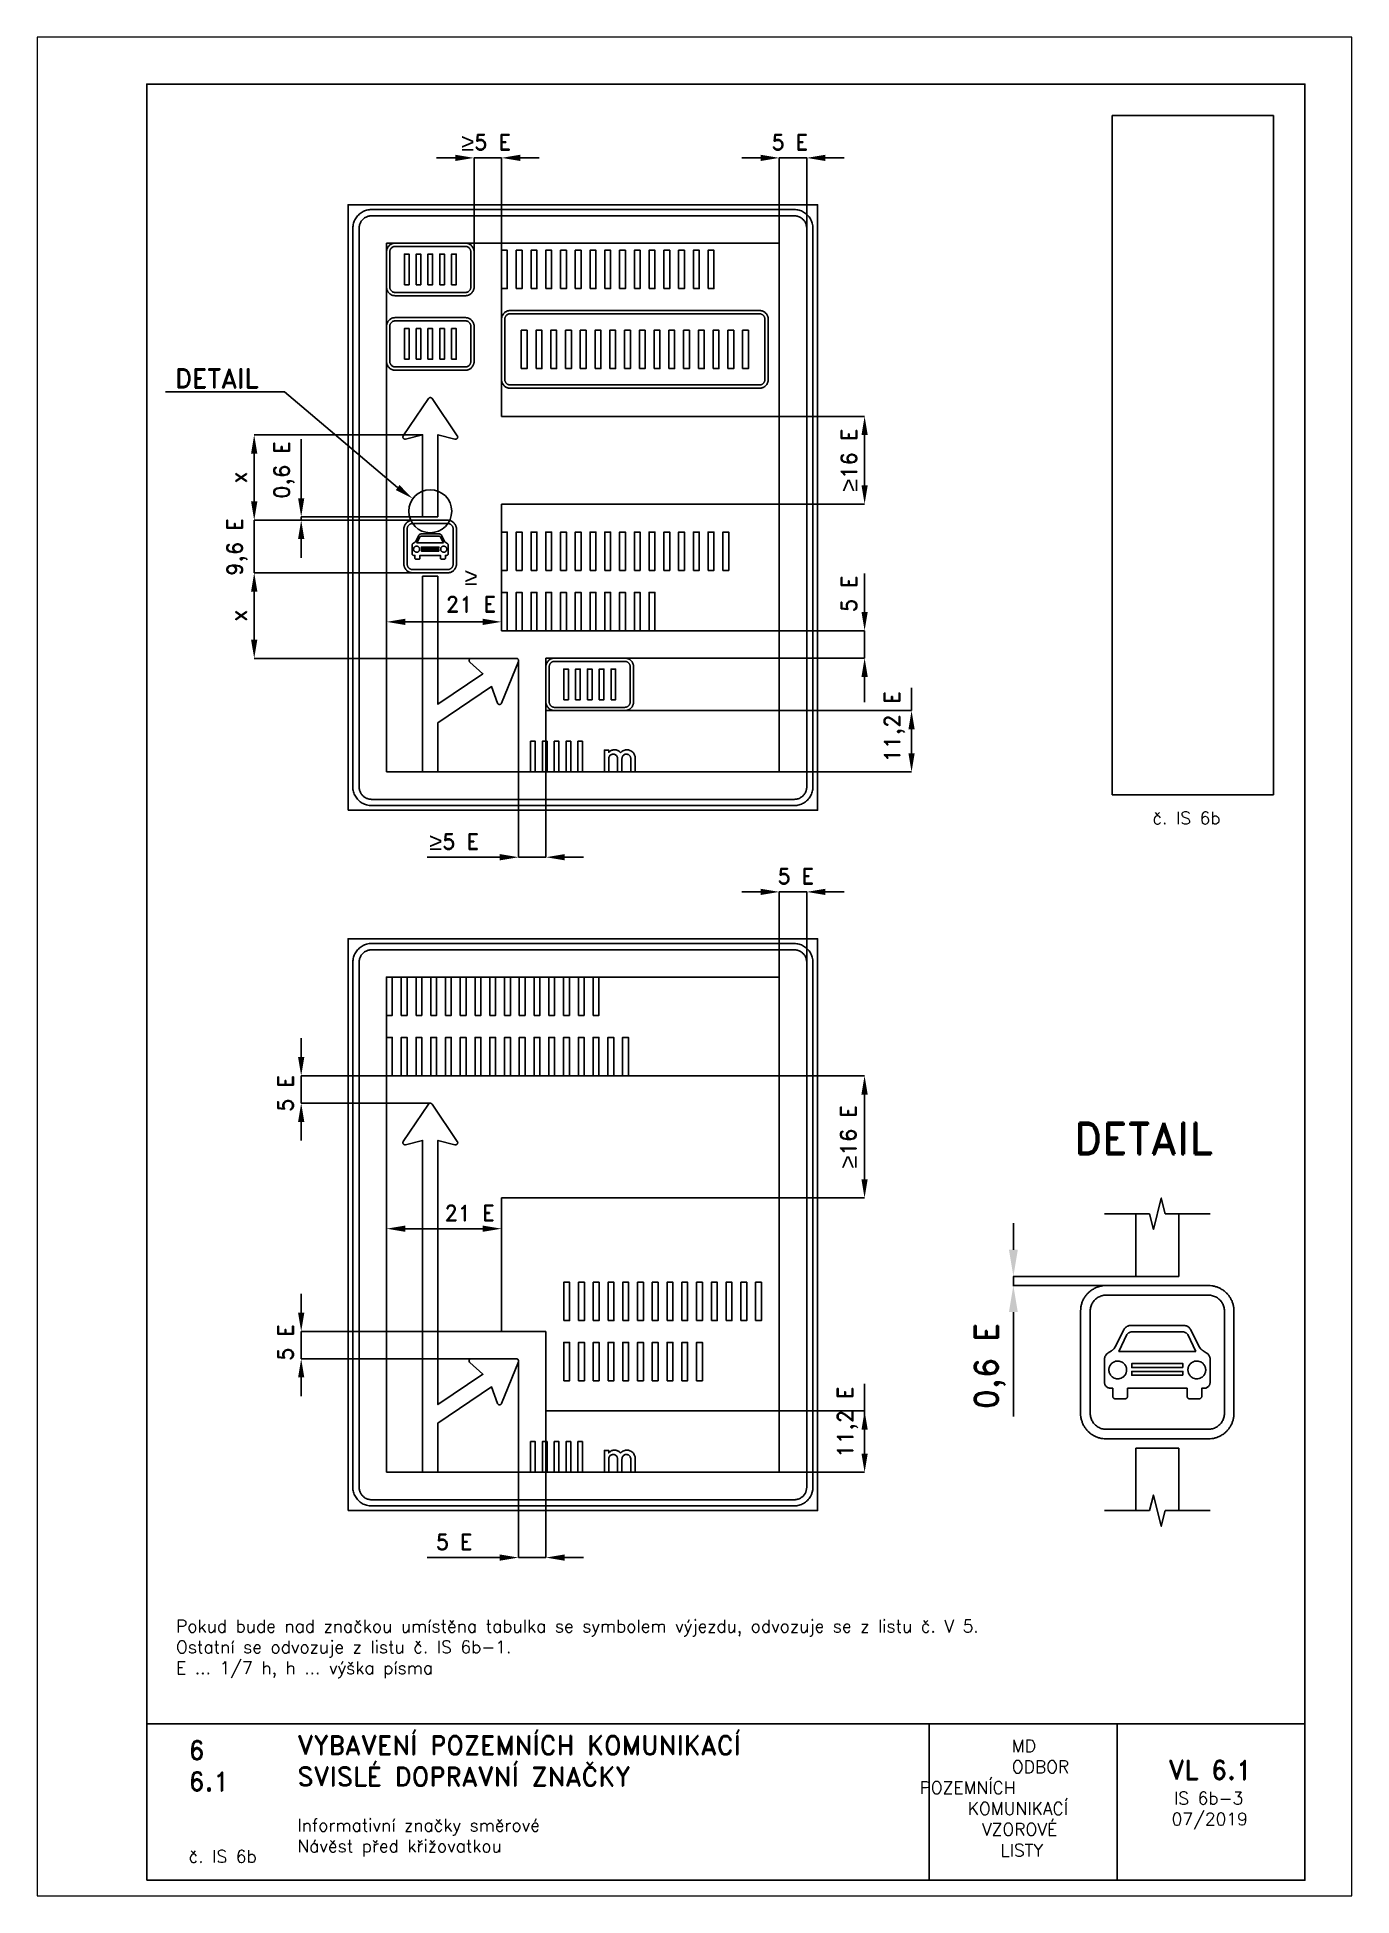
# Paper-space layout 'IS 6b-3' of a CAD drawing. Header units: millimetres. Extents: x 0 to 210, y 0 to 297.
# The model-space entities are those that its viewports show. They can reach past a viewport. Long polylines and large blocks are cut down to what shows.
import ezdxf

# ---------------------------------------------------------------- set-up
doc = ezdxf.new("R2010")
doc.units = ezdxf.units.MM
doc.header["$LTSCALE"] = 5
doc.linetypes.add('ČÁRKOVANÁX2', pattern=[1.5, 1, -0.5])
for name, color, linetype in [('Kóty', 2, 'Continuous'), ('Rozpiska', 7, 'Continuous'), ('Značka', 7, 'Continuous')]:
    doc.layers.add(name, color=color, linetype=linetype)
doc.layers.add('Rámeček', color=6, linetype='Continuous', plot=False)
doc.styles.get("Standard").update_dxf_attribs({"font": 'romand.shx', "height": 100})
doc.dimstyles.get("Standard").update_dxf_attribs({"dimtxt": 100, "dimasz": 120, "dimexe": 0.18, "dimexo": 0.0625, "dimgap": 50, "dimtad": 1, "dimdec": 0, "dimzin": 0, "dimdsep": 46, "dimtxsty": 'Standard', "dimcen": 0.09, "dimadec": 0, "dimazin": 0, "dimtfac": 1, "dimtdec": 0, "dimtofl": 0, "dimtmove": 0, "dimatfit": 3, "dimfxl": 1, "dimtolj": 1, "dimtzin": 0, "dimarcsym": 0})
picture_1 = doc.add_image_def('image1.png', size_in_pixel=(238, 1002))

psp = doc.layouts.new('IS 6b-3')

# ---------------------------------------------------------------- texts
at = {"layer": 'Rozpiska', "color": 7, "attachment_point": 1}
for s, width, heights, insert, char_height in [('\\pi2.55624;č. IS 6b', 17.8744, [0], (175.59, 173.23), 2), ('Pokud bude nad značkou umístěna tabulka se symbolem výjezdu, odvozuje se z listu č. V 5.\\POstatní se odvozuje z listu č. IS 6b-1.{\\H1.83333x; }\\PE ... 1/7 h, h ... výška písma{\\H1.74603x; }', 165.9231, [0], (22.18, 44.1), 2), ('6', 149.0422, [0], (24.17, 24.77), 3), ('{\\C6;VYBAVENÍ POZEMNÍCH KOMUNIKACÍ\\P}SVISLÉ DOPRAVNÍ ZNAČKY{\\H1.34524x; }', 149.0422, [0], (41.56, 25.56), 3), ('\\pi14.7414;{\\C6;MD\\P\\pi2.36044;}ODBOR POZEMNÍCH{\\H1.57143x; }\\P\\pi7.69378;KOMUNIKACÍ{\\H1.5x; }\\P\\pi9.97949;{\\C6;VZOROVÉ\\H1.47619x; \\H0.67742x;\\P\\pi12.93187;LISTY\\H1.26984x; }', 33.1018, [0], (140.95, 24.95), 2), ('\\pi1.03113;{\\H1.5x;\\C6;VL 6.1\\P\\pi1.93586;\\H0.66667x;IS 6b-3\\H1.66666x; \\H0.6x;\\P\\pi1.5549;07/2019\\H1.80159x; }', 16.0623, [0], (179.66, 21.61), 2), ('6.1', 149.0422, [0], (24.17, 19.78), 3), ('{\\C6;Informativní značky směrové\\P}Návěst před křižovatkou{\\H1.83333x; }', 149.0422, [0], (41.56, 12.29), 2), ('{\\C6;č. IS 6b}', 18.3305, [2.67], (24.18, 7.3), 2)]:
    psp.add_mtext_dynamic_manual_height_columns(s, width=width, gutter_width=100, heights=heights, dxfattribs=dict(at, insert=insert, char_height=char_height))

msp = doc.modelspace()

# ---------------------------------------------------------------- texts
at = {"layer": 'Kóty', "attachment_point": 5}
for s, insert, char_height in [('{\\fArial|b0|i0|c238|p34;\\H1.08333x;≥\\A1;\\Fromand|c238;\\H0.92308x;5 E}', (1259.1, 4659.9), 100), ('\\A1;5 E', (3199.8, 4659.9), 100), ('\\A1;DETAIL', (-463.5, 3150.8), 120), ('{\\fArial|b0|i0|c238|p34;\\H1.08333x;≥\\P\\A1;\\Fromand|c238;\\H0.92308x;21 E}', (1162.6, 1797.4), 100), ('{\\fArial|b0|i0|c238|p34;\\H1.08333x;≥\\A1;\\Fromand|c238;\\H0.92308x;5 E}', (1054.6, 189.9), 100), ('\\A1;21 E', (1153.3, -2184.3), 100), ('\\A1;5 E', (1054.5, -4286.6), 100)]:
    msp.add_mtext(s, dxfattribs=dict(at, insert=insert, char_height=char_height))
at = {"layer": 'Kóty', "attachment_point": 5, "rotation": 90}
for s, insert, char_height in [('\\A1;0,6 E', (-32.2, 2565), 100), ('{\\fArial|b0|i0|c238|p34;\\H1.08333x;≥\\A1;\\Fromand|c238;\\H0.92308x;16 E}', (3577.3, 2627.6), 100), ('\\A1;9,6 E', (-332.2, 2072.2), 100), ('\\A1;5 E', (3577.3, 1773.4), 100), ('\\A1;11,2 E', (3867.8, 924.9), 100), ('\\A1;5 E', (-22.7, -1419.8), 100), ('\\A1;5 E', (-22.7, -3012.3), 100), ('\\A1;0,6 E', (4478.1, -3161.9), 149.74), ('\\A1;11,2 E', (3567.8, -3519.2), 100)]:
    msp.add_mtext(s, dxfattribs=dict(at, insert=insert, char_height=char_height))
at = {"layer": 'Kóty', "insert": (3238, -31.6), "char_height": 100, "width": 335.034, "attachment_point": 5}
msp.add_mtext('\\A1;5 E', dxfattribs=at)
at = {"layer": 'Rozpiska', "color": 7, "insert": (5107.1, -1608.3), "char_height": 200, "attachment_point": 1}
msp.add_mtext_dynamic_manual_height_columns('\\pi-91.90619;DETAIL', width=749.521, gutter_width=100, heights=[0], dxfattribs=at)

# ---------------------------------------------------------------- blocks, each defined once
blk = doc.blocks.new('*D1')
at = {"layer": 'Defpoints', "color": 0, "transparency": 16777216}
for p in [(-223, 1908), (802, 1908), (1172, 1361)]:
    blk.add_point(p, dxfattribs=at)
at = {"layer": 'Kóty', "color": 0, "lineweight": -2, "transparency": 16777216}
for p, q in [((802, 1908), (-223, 1908)), ((-223, 1481), (-223, 1788)), ((1172, 1361), (-223, 1361))]:
    blk.add_line(p, q, dxfattribs=at)
at = {"layer": 'Kóty', "color": 0, "transparency": 16777216}
for points in [[(-243, 1788), (-203, 1788), (-223, 1908)], [(-243, 1481), (-203, 1481), (-223, 1361)]]:
    blk.add_solid(points, dxfattribs=at)
at = {"layer": 'Kóty', "color": 0, "transparency": 16777216, "insert": (-323, 1634), "char_height": 100, "attachment_point": 5, "rotation": 90}
blk.add_mtext('\\A1;x', dxfattribs=at)
blk = doc.blocks.new('*D2')
at = {"layer": 'Defpoints', "color": 0, "transparency": 16777216}
for p in [(-223, 2790), (853, 2790), (807, 2244)]:
    blk.add_point(p, dxfattribs=at)
at = {"layer": 'Kóty', "color": 0, "lineweight": -2, "transparency": 16777216}
for p, q in [((853, 2790), (-223, 2790)), ((-223, 2364), (-223, 2670)), ((807, 2244), (-223, 2244))]:
    blk.add_line(p, q, dxfattribs=at)
at = {"layer": 'Kóty', "color": 0, "transparency": 16777216}
for points in [[(-243, 2670), (-203, 2670), (-223, 2790)], [(-243, 2364), (-203, 2364), (-223, 2244)]]:
    blk.add_solid(points, dxfattribs=at)
at = {"layer": 'Kóty', "color": 0, "transparency": 16777216, "insert": (-323, 2517), "char_height": 100, "attachment_point": 5, "rotation": 90}
blk.add_mtext('\\A1;x', dxfattribs=at)
blk = doc.blocks.new('*D3')
at = {"layer": 'Defpoints', "color": 0, "transparency": 16777216}
for p in [(3132, -1307), (3677, -1307), (3132, -2088)]:
    blk.add_point(p, dxfattribs=at)
at = {"layer": 'Kóty', "color": 0, "lineweight": -2, "transparency": 16777216}
for p, q in [((3132, -1307), (3677, -1307)), ((3677, -1968), (3677, -1427)), ((3132, -2088), (3677, -2088))]:
    blk.add_line(p, q, dxfattribs=at)
at = {"layer": 'Kóty', "color": 0, "transparency": 16777216}
for points in [[(3657, -1427), (3697, -1427), (3677, -1307)], [(3657, -1968), (3697, -1968), (3677, -2088)]]:
    blk.add_solid(points, dxfattribs=at)
at = {"layer": 'Kóty', "color": 0, "transparency": 16777216, "insert": (3573, -1697), "char_height": 100, "attachment_point": 5, "rotation": 90}
blk.add_mtext('\\A1;{\\fArial|b0|i0|c238|p34;\\H1.08333x;≥}16 E', dxfattribs=at)

# ---------------------------------------------------------------- dimensions: what is measured, and where the dimension line sits
at = {"layer": 'Kóty'}
for base, p1, p2, text, picture, middle in [((-222.7, 2789.9), (807.1, 2243.7), (853.3, 2789.9), 'x', '*D2', (-322.7, 2516.8)), ((-222.7, 1907.7), (1172, 1361.1), (801.7, 1907.7), 'x', '*D1', (-322.7, 1634.4)), ((3677.3, -1306.6), (3132.3, -2087.6), (3132.3, -1306.6), '{\\fArial|b0|i0|c238|p34;\\H1.08333x;≥}16 E', '*D3', (3573.1, -1697.1))]:
    dim = msp.add_linear_dim(base=base, p1=p1, p2=p2, angle=90, text=text, dimstyle='Standard', dxfattribs=at)
    dim.commit()
    dim.dimension.update_dxf_attribs({"geometry": picture, "text_midpoint": middle})

# ---------------------------------------------------------------- linework, layer by layer
at = {"color": 5}
for points in [[(377.3, -4086.6), (377.3, -431.6), (3377.3, -431.6), (3377.3, -4086.6), (377.3, -4086.6)], [(622.3, -921.6), (622.3, -676.6), (659.4, -676.6), (659.4, -921.6), (622.3, -921.6)], [(716.6, -921.6), (716.6, -676.6), (753.7, -676.6), (753.7, -921.6), (716.6, -921.6)], [(810.9, -921.6), (810.9, -676.6), (848, -676.6), (848, -921.6), (810.9, -921.6)], [(905.2, -921.6), (905.2, -676.6), (942.3, -676.6), (942.3, -921.6), (905.2, -921.6)], [(999.5, -921.6), (999.5, -676.6), (1036.6, -676.6), (1036.6, -921.6), (999.5, -921.6)], [(1093.8, -921.6), (1093.8, -676.6), (1130.9, -676.6), (1130.9, -921.6), (1093.8, -921.6)], [(1188.1, -921.6), (1188.1, -676.6), (1225.2, -676.6), (1225.2, -921.6), (1188.1, -921.6)], [(1282.4, -921.6), (1282.4, -676.6), (1319.5, -676.6), (1319.5, -921.6), (1282.4, -921.6)], [(1376.7, -921.6), (1376.7, -676.6), (1413.8, -676.6), (1413.8, -921.6), (1376.7, -921.6)], [(1471, -921.6), (1471, -676.6), (1508.1, -676.6), (1508.1, -921.6), (1471, -921.6)], [(1565.3, -921.6), (1565.3, -676.6), (1602.4, -676.6), (1602.4, -921.6), (1565.3, -921.6)], [(1659.6, -921.6), (1659.6, -676.6), (1696.7, -676.6), (1696.7, -921.6), (1659.6, -921.6)], [(1753.9, -921.6), (1753.9, -676.6), (1791, -676.6), (1791, -921.6), (1753.9, -921.6)], [(1848.2, -921.6), (1848.2, -676.6), (1885.3, -676.6), (1885.3, -921.6), (1848.2, -921.6)], [(1942.5, -921.6), (1942.5, -676.6), (1979.6, -676.6), (1979.6, -921.6), (1942.5, -921.6)], [(622.3, -1306.6), (622.3, -1061.6), (659.4, -1061.6), (659.4, -1306.6), (622.3, -1306.6)], [(716.6, -1306.6), (716.6, -1061.6), (753.7, -1061.6), (753.7, -1306.6), (716.6, -1306.6)], [(810.9, -1306.6), (810.9, -1061.6), (848, -1061.6), (848, -1306.6), (810.9, -1306.6)], [(905.2, -1306.6), (905.2, -1061.6), (942.3, -1061.6), (942.3, -1306.6), (905.2, -1306.6)], [(999.5, -1306.6), (999.5, -1061.6), (1036.6, -1061.6), (1036.6, -1306.6), (999.5, -1306.6)], [(1093.8, -1306.6), (1093.8, -1061.6), (1130.9, -1061.6), (1130.9, -1306.6), (1093.8, -1306.6)], [(1188.1, -1306.6), (1188.1, -1061.6), (1225.2, -1061.6), (1225.2, -1306.6), (1188.1, -1306.6)], [(1282.4, -1306.6), (1282.4, -1061.6), (1319.5, -1061.6), (1319.5, -1306.6), (1282.4, -1306.6)], [(1376.7, -1306.6), (1376.7, -1061.6), (1413.8, -1061.6), (1413.8, -1306.6), (1376.7, -1306.6)], [(1471, -1306.6), (1471, -1061.6), (1508.1, -1061.6), (1508.1, -1306.6), (1471, -1306.6)], [(1565.3, -1306.6), (1565.3, -1061.6), (1602.4, -1061.6), (1602.4, -1306.6), (1565.3, -1306.6)], [(1659.6, -1306.6), (1659.6, -1061.6), (1696.7, -1061.6), (1696.7, -1306.6), (1659.6, -1306.6)], [(1753.9, -1306.6), (1753.9, -1061.6), (1791, -1061.6), (1791, -1306.6), (1753.9, -1306.6)], [(1848.2, -1306.6), (1848.2, -1061.6), (1885.3, -1061.6), (1885.3, -1306.6), (1848.2, -1306.6)], [(1942.5, -1306.6), (1942.5, -1061.6), (1979.6, -1061.6), (1979.6, -1306.6), (1942.5, -1306.6)], [(2036.8, -1306.6), (2036.8, -1061.6), (2073.9, -1061.6), (2073.9, -1306.6), (2036.8, -1306.6)], [(2131.1, -1306.6), (2131.1, -1061.6), (2168.2, -1061.6), (2168.2, -1306.6), (2131.1, -1306.6)], [(1543.3, -3841.6), (1543.3, -3645.6), (1573, -3645.6), (1573, -3841.6), (1543.3, -3841.6)], [(1618.7, -3841.6), (1618.7, -3645.6), (1648.4, -3645.6), (1648.4, -3841.6), (1618.7, -3841.6)], [(1694.2, -3841.6), (1694.2, -3645.6), (1723.9, -3645.6), (1723.9, -3841.6), (1694.2, -3841.6)], [(1769.6, -3841.6), (1769.6, -3645.6), (1799.3, -3645.6), (1799.3, -3841.6), (1769.6, -3841.6)], [(1845, -3841.6), (1845, -3645.6), (1874.7, -3645.6), (1874.7, -3841.6), (1845, -3841.6)]]:
    msp.add_lwpolyline(points, dxfattribs=at)
for points in [[(527.3, -4056.6), (526.8, -4056.6), (526.3, -4056.6, -0.0321806), (510.8, -4055.5, -0.0354457), (495.6, -4052.3, -0.0362715), (480.9, -4047.4, -0.0344141), (467, -4040.4, -0.0337106), (454.1, -4031.7, -0.0340816), (442.4, -4021.5, -0.0342104), (432.1, -4009.8, -0.0342289), (423.5, -3996.9, -0.0340263), (416.6, -3983, -0.0334163), (411.5, -3968.3, -0.0341135), (408.3, -3953, -0.0367489), (407.3, -3937.5), (407.3, -3937.1), (407.3, -3936.6), (407.3, -581.6), (407.3, -581.1), (407.3, -580.7, -0.0321798), (408.4, -565.2, -0.0354595), (411.5, -549.9, -0.0362717), (416.5, -535.2, -0.0344175), (423.5, -521.3, -0.0337199), (432.1, -508.4, -0.034076), (442.4, -496.7, -0.0342041), (454.1, -486.4, -0.0342148), (467, -477.8, -0.0340198), (480.9, -470.9, -0.0334153), (495.6, -465.8, -0.034111), (510.8, -462.6, -0.0367481), (526.3, -461.6), (526.8, -461.6), (527.3, -461.6), (3227.3, -461.6), (3227.7, -461.6), (3228.2, -461.6, -0.032176), (3243.7, -462.7, -0.0354605), (3258.9, -465.8, -0.0362606), (3273.7, -470.8, -0.0344109), (3287.5, -477.8, -0.0337199), (3300.5, -486.5, -0.034086), (3312.1, -496.7, -0.0341806), (3322.4, -508.4, -0.0342282), (3331, -521.3, -0.0340198), (3338, -535.2, -0.0333706), (3343, -549.9, -0.0341419), (3346.2, -565.2, -0.0367795), (3347.3, -580.7), (3347.3, -581.1), (3347.3, -581.6), (3347.3, -3936.6), (3347.3, -3937.1), (3347.3, -3937.5), (3346.2, -3953), (3343, -3968.3), (3338, -3983), (3331, -3996.9), (3322.4, -4009.8, -0.0340791), (3312.1, -4021.5, -0.0342017), (3300.5, -4031.8, -0.0342413), (3287.5, -4040.4, -0.0340379), (3273.7, -4047.3, -0.0334156), (3258.9, -4052.3, -0.034135), (3243.7, -4055.6, -0.0367461), (3228.2, -4056.6), (3227.7, -4056.6), (3227.3, -4056.6), (527.3, -4056.6)], [(527.3, -4016.6), (3227.3, -4016.6), (3227.6, -4016.6), (3227.9, -4016.6, 0.0321837), (3238.2, -4015.9, 0.0354482), (3248.4, -4013.8, 0.036282), (3258.2, -4010.4, 0.0344216), (3267.5, -4005.8, 0.033745), (3276.1, -4000), (3283.8, -3993.2), (3290.7, -3985.4), (3296.5, -3976.8), (3301.1, -3967.5), (3304.4, -3957.7), (3306.6, -3947.6), (3307.3, -3937.2), (3307.3, -3936.9), (3307.3, -3936.6), (3307.3, -581.6), (3307.3, -581.3), (3307.3, -581, 0.0321773), (3306.5, -570.6, 0.0354889), (3304.4, -560.5, 0.0362814), (3301.1, -550.7, 0.0344255), (3296.5, -541.4, 0.0337404), (3290.7, -532.8, 0.0340656), (3283.8, -525, 0.0342296), (3276.1, -518.2, 0.0341996), (3267.5, -512.4, 0.0340344), (3258.2, -507.8, 0.0334253), (3248.4, -504.4, 0.0341466), (3238.2, -502.3, 0.0367402), (3227.9, -501.6), (3227.6, -501.6), (3227.3, -501.6), (527.3, -501.6), (527, -501.6), (526.6, -501.6, 0.0321773), (516.3, -502.3, 0.0354428), (506.2, -504.4, 0.0362594), (496.3, -507.7, 0.0344248), (487.1, -512.4, 0.0337413), (478.5, -518.2, 0.0340656), (470.7, -525, 0.0341822), (463.8, -532.8, 0.0342257), (458.1, -541.4, 0.0340555), (453.5, -550.7, 0.0334253), (450.1, -560.5, 0.0341507), (448, -570.6, 0.0367426), (447.3, -581), (447.3, -581.3), (447.3, -581.6), (447.3, -3936.6), (447.3, -3936.9), (447.3, -3937.2, 0.0321792), (448, -3947.6, 0.0354415), (450.1, -3957.7, 0.0362595), (453.4, -3967.5, 0.0344236), (458.1, -3976.8, 0.0337312), (463.8, -3985.4, 0.0340791), (470.7, -3993.2, 0.0341873), (478.5, -4000, 0.0342321), (487.1, -4005.8, 0.0340522), (496.4, -4010.4, 0.0334205), (506.2, -4013.8, 0.0341263), (516.3, -4015.9, 0.0367463), (526.6, -4016.6), (527, -4016.6), (527.3, -4016.6)], [(2014.7, -3841.6), (2014.7, -3701.5), (2042.9, -3701.5), (2042.9, -3717.1), (2044.4, -3715.4), (2046, -3713.7, -0.0538162), (2053.6, -3707.5, -0.0546238), (2062.5, -3703, -0.0497771), (2070.9, -3700.5, -0.0499062), (2079.7, -3699.7, -0.0445961), (2087.5, -3700.3, -0.0453315), (2095.1, -3702.3, -0.0415463), (2102, -3705.4, -0.0347944), (2108.4, -3709.5), (2111.9, -3712.3), (2115.1, -3715.4), (2116.6, -3717.2), (2118, -3719.1), (2119.7, -3717.1), (2121.4, -3715.2, -0.0720534), (2131.9, -3707, -0.0664604), (2144.3, -3701.9, -0.0355311), (2151.1, -3700.3, -0.0358376), (2158.1, -3699.7, -0.0505166), (2168.1, -3700.6, -0.0496541), (2177.8, -3703.4, -0.0682969), (2190, -3710, -0.0732783), (2199.9, -3719.6, -0.0568448), (2205.8, -3728.9, -0.0488067), (2209.5, -3739.1), (2210.4, -3742.9), (2211, -3746.7), (2211.2, -3748.4), (2211.3, -3750.1), (2211.3, -3841.6), (2183.2, -3841.6), (2183.2, -3755.8), (2183.1, -3754.7), (2183.1, -3753.7), (2182.2, -3748.5), (2180.3, -3743.5, 0.0677314), (2176.4, -3737.5, 0.0669709), (2171.1, -3732.8, 0.0735243), (2164, -3729.2, 0.0743093), (2156.3, -3727.8, 0.0807448), (2147.8, -3728.6, 0.080654), (2139.9, -3732.1, 0.070475), (2134.3, -3736.8, 0.075336), (2130.2, -3742.8), (2128.3, -3747.8), (2127.3, -3753.2), (2127.2, -3753.9), (2127.1, -3754.7), (2127.1, -3841.6), (2099, -3841.6), (2099, -3755.2), (2098.9, -3754.1), (2098.9, -3752.9, 0.0737936), (2097.2, -3745.9, 0.06906), (2093.7, -3739.6, 0.0747426), (2088.3, -3733.8, 0.0737482), (2081.4, -3729.9, 0.0890555), (2071.7, -3727.8, 0.0936538), (2062, -3729.1, 0.0733128), (2055.4, -3732.2, 0.0711177), (2049.9, -3737.1, 0.077009), (2045.3, -3744.1, 0.0780445), (2043.1, -3752.1), (2043, -3753.1), (2042.9, -3754.2), (2042.9, -3841.6), (2014.7, -3841.6)]]:
    msp.add_lwpolyline(points, format="xyb", dxfattribs=at)
at = {"layer": 'Kóty'}
for p, q in [((1062.3, 4559.9), (942.3, 4559.9)), ((1182.3, 3931.4), (1182.3, 4560.1)), ((1357.3, 4015), (1357.3, 4560.1)), ((1597.3, 4559.9), (1477.3, 4559.9)), ((3012.3, 4559.9), (2892.3, 4559.9)), ((3132.3, 4015), (3132.3, 4560.1)), ((3307.3, 4015), (3307.3, 4560.1)), ((3547.3, 4559.9), (3427.3, 4559.9)), ((693.4, 2452.4), (-30.4, 3064.9)), ((3132.3, 2907.6), (3677.5, 2907.6)), ((77.3, 2384.7), (77.3, 2761.6)), ((3677.3, 2467.6), (3677.3, 2787.6)), ((-222.7, 2483.7), (-222.7, 2363.7)), ((853.2, 2264.7), (77.1, 2264.7)), ((3132.3, 2347.6), (3677.5, 2347.6)), ((807, 2243.7), (-222.9, 2243.7)), ((807.1, 2243.7), (77.1, 2243.7)), ((77.3, 2123.7), (77.3, 2003.7)), ((819.2, 1907.7), (-222.9, 1907.7)), ((3677.3, 1657.9), (3677.3, 1903.2)), ((-222.7, 1787.7), (-222.7, 1667.7)), ((622.3, 1731.3), (622.3, 1594)), ((1357.3, 1731.3), (1357.3, 1594)), ((742.3, 1594.2), (1237.3, 1594.2)), ((3132.3, 1537.9), (3677.5, 1537.9)), ((1466, 1346.6), (1466, 89.7)), ((3132.3, 1362.9), (3677.5, 1362.9)), ((3677.3, 1242.9), (3677.3, 1080.6)), ((1640.9, 1082.8), (1640.9, 89.7)), ((3132.3, 1026.9), (3977.5, 1026.9)), ((3977.3, 906.9), (3977.3, 754.9)), ((3132.3, 634.9), (3977.5, 634.9)), ((1346, 89.9), (883.1, 89.9)), ((1760.9, 89.9), (1880.9, 89.9)), ((3012.3, -131.6), (2892.3, -131.6)), ((3132.3, -676.5), (3132.3, -131.4)), ((3307.3, -676.5), (3307.3, -131.4)), ((3547.3, -131.6), (3427.3, -131.6)), ((77.3, -1186.6), (77.3, -1066.6)), ((622.2, -1306.6), (77.1, -1306.6)), ((903.9, -1481.6), (77.1, -1481.6)), ((77.3, -1721.6), (77.3, -1601.6)), ((4627.8, -2419.3), (4627.8, -2249.6)), ((622.3, -2259.2), (622.3, -2284.5)), ((742.3, -2284.3), (1237.3, -2284.3)), ((1357.3, -2259.2), (1357.3, -2284.5)), ((5455.7, -2589), (4627.5, -2589)), ((77.3, -2820.8), (77.3, -2700.8)), ((5223, -2647.8), (4623.6, -2647.8)), ((4627.8, -2817.5), (4627.8, -3485.8)), ((1357.2, -2940.8), (77.1, -2940.8)), ((1175.3, -3115.4), (77.1, -3115.4)), ((1465.9, -3128.4), (1465.9, -4386.8)), ((77.3, -3355.4), (77.3, -3235.4)), ((3677.3, -3449.6), (3677.3, -3276.5)), ((1640.9, -3449.7), (1640.9, -4386.8)), ((3132.3, -3449.6), (3677.5, -3449.6)), ((3677.3, -3721.6), (3677.3, -3569.6)), ((3132.3, -3841.6), (3677.5, -3841.6)), ((1345.9, -4386.6), (883, -4386.6)), ((1760.9, -4386.6), (1880.9, -4386.6))]:
    msp.add_line(p, q, dxfattribs=at)
for points in [[(1182.3, 4559.9), (1357.3, 4559.9)], [(3132.3, 4559.9), (3307.3, 4559.9)], [(-27.9, 3064.9), (-790.4, 3064.9)], [(77.1, 2243.7), (77.3, 2264.7)], [(-222.7, 1907.7), (-222.7, 2243.7)], [(3677.3, 1362.9), (3677.3, 1537.9)], [(3977.3, 1026.9), (3977.3, 1172.2)], [(1466, 89.9), (1640.9, 89.7)], [(3132.3, -131.6), (3307.3, -131.6)], [(77.3, -1481.6), (77.3, -1306.6)], [(4627.8, -2647.8), (4627.8, -2589)], [(77.3, -3115.4), (77.3, -2940.8)], [(3677.3, -3645.6), (3677.3, -3449.6)], [(1465.9, -4386.6), (1640.9, -4386.6)]]:
    msp.add_lwpolyline(points, dxfattribs=at)
for points in [[(1062.3, 4579.9), (1062.3, 4539.9), (1182.3, 4559.9)], [(1477.3, 4579.9), (1477.3, 4539.9), (1357.3, 4559.9)], [(3012.3, 4579.9), (3012.3, 4539.9), (3132.3, 4559.9)], [(3427.3, 4579.9), (3427.3, 4539.9), (3307.3, 4559.9)], [(3657.3, 2787.6), (3697.3, 2787.6), (3677.3, 2907.6)], [(57.3, 2384.7), (97.3, 2384.7), (77.3, 2264.7)], [(681.7, 2436.2), (705.1, 2468.6), (790.6, 2382)], [(3657.3, 2467.6), (3697.3, 2467.6), (3677.3, 2347.6)], [(-242.7, 2363.7), (-202.7, 2363.7), (-222.7, 2243.7)], [(57.3, 2123.7), (97.3, 2123.7), (77.3, 2243.7)], [(-242.7, 1787.7), (-202.7, 1787.7), (-222.7, 1907.7)], [(742.3, 1614.2), (742.3, 1574.2), (622.3, 1594.2)], [(1237.3, 1614.2), (1237.3, 1574.2), (1357.3, 1594.2)], [(3657.3, 1657.9), (3697.3, 1657.9), (3677.3, 1537.9)], [(3657.3, 1242.9), (3697.3, 1242.9), (3677.3, 1362.9)], [(3957.3, 906.9), (3997.3, 906.9), (3977.3, 1026.9)], [(3957.3, 754.9), (3997.3, 754.9), (3977.3, 634.9)], [(1346, 109.9), (1346, 69.9), (1466, 89.9)], [(1760.9, 109.9), (1760.9, 69.9), (1640.9, 89.9)], [(3012.3, -111.6), (3012.3, -151.6), (3132.3, -131.6)], [(3427.3, -111.6), (3427.3, -151.6), (3307.3, -131.6)], [(57.3, -1186.6), (97.3, -1186.6), (77.3, -1306.6)], [(57.3, -1601.6), (97.3, -1601.6), (77.3, -1481.6)], [(742.3, -2264.3), (742.3, -2304.3), (622.3, -2284.3)], [(1237.3, -2264.3), (1237.3, -2304.3), (1357.3, -2284.3)], [(4599.6, -2419.3), (4656.1, -2419.3), (4627.8, -2589)], [(4599.6, -2817.5), (4656.1, -2817.5), (4627.8, -2647.8)], [(57.3, -2820.8), (97.3, -2820.8), (77.3, -2940.8)], [(57.3, -3235.4), (97.3, -3235.4), (77.3, -3115.4)], [(3657.3, -3569.6), (3697.3, -3569.6), (3677.3, -3449.6)], [(3657.3, -3721.6), (3697.3, -3721.6), (3677.3, -3841.6)], [(1345.9, -4366.6), (1345.9, -4406.6), (1465.9, -4386.6)], [(1760.9, -4366.6), (1760.9, -4406.6), (1640.9, -4386.6)]]:
    msp.add_solid(points, dxfattribs=at)
at = {"layer": 'Značka', "color": 7}
for p, q in [((5497.6, -2189), (5210.3, -2189)), ((5884.7, -2189), (5597.4, -2189)), ((5497.6, -4086.6), (5210.3, -4086.6)), ((5884.7, -4086.6), (5597.4, -4086.6))]:
    msp.add_line(p, q, dxfattribs=at)
at = {"layer": 'Značka', "color": 5}
for points in [[(377.3, 389.9), (377.3, 4259.9), (3377.3, 4259.9), (3377.3, 389.9), (377.3, 389.9)], [(736.5, 3748.9), (736.5, 3944.9), (766.3, 3944.9), (766.3, 3748.9), (736.5, 3748.9)], [(812, 3748.9), (812, 3944.9), (841.7, 3944.9), (841.7, 3748.9), (812, 3748.9)], [(887.4, 3748.9), (887.4, 3944.9), (917.1, 3944.9), (917.1, 3748.9), (887.4, 3748.9)], [(962.9, 3748.9), (962.9, 3944.9), (992.6, 3944.9), (992.6, 3748.9), (962.9, 3748.9)], [(1038.3, 3748.9), (1038.3, 3944.9), (1068, 3944.9), (1068, 3748.9), (1038.3, 3748.9)], [(1357.3, 3724.4), (1357.3, 3969.4), (1394.4, 3969.4), (1394.4, 3724.4), (1357.3, 3724.4)], [(1451.6, 3724.4), (1451.6, 3969.4), (1488.7, 3969.4), (1488.7, 3724.4), (1451.6, 3724.4)], [(1545.9, 3724.4), (1545.9, 3969.4), (1583, 3969.4), (1583, 3724.4), (1545.9, 3724.4)], [(1640.2, 3724.4), (1640.2, 3969.4), (1677.3, 3969.4), (1677.3, 3724.4), (1640.2, 3724.4)], [(1734.5, 3724.4), (1734.5, 3969.4), (1771.6, 3969.4), (1771.6, 3724.4), (1734.5, 3724.4)], [(1828.8, 3724.4), (1828.8, 3969.4), (1865.9, 3969.4), (1865.9, 3724.4), (1828.8, 3724.4)], [(1923.1, 3724.4), (1923.1, 3969.4), (1960.2, 3969.4), (1960.2, 3724.4), (1923.1, 3724.4)], [(2017.4, 3724.4), (2017.4, 3969.4), (2054.5, 3969.4), (2054.5, 3724.4), (2017.4, 3724.4)], [(2111.7, 3724.4), (2111.7, 3969.4), (2148.8, 3969.4), (2148.8, 3724.4), (2111.7, 3724.4)], [(2206, 3724.4), (2206, 3969.4), (2243.1, 3969.4), (2243.1, 3724.4), (2206, 3724.4)], [(2300.3, 3724.4), (2300.3, 3969.4), (2337.4, 3969.4), (2337.4, 3724.4), (2300.3, 3724.4)], [(2394.6, 3724.4), (2394.6, 3969.4), (2431.7, 3969.4), (2431.7, 3724.4), (2394.6, 3724.4)], [(2488.9, 3724.4), (2488.9, 3969.4), (2526, 3969.4), (2526, 3724.4), (2488.9, 3724.4)], [(2583.2, 3724.4), (2583.2, 3969.4), (2620.3, 3969.4), (2620.3, 3724.4), (2583.2, 3724.4)], [(2677.5, 3724.4), (2677.5, 3969.4), (2714.6, 3969.4), (2714.6, 3724.4), (2677.5, 3724.4)], [(736.5, 3272.9), (736.5, 3468.9), (766.3, 3468.9), (766.3, 3272.9), (736.5, 3272.9)], [(812, 3272.9), (812, 3468.9), (841.7, 3468.9), (841.7, 3272.9), (812, 3272.9)], [(887.4, 3272.9), (887.4, 3468.9), (917.1, 3468.9), (917.1, 3272.9), (887.4, 3272.9)], [(962.9, 3272.9), (962.9, 3468.9), (992.6, 3468.9), (992.6, 3272.9), (962.9, 3272.9)], [(1038.3, 3272.9), (1038.3, 3468.9), (1068, 3468.9), (1068, 3272.9), (1038.3, 3272.9)], [(951.3, 2264.7), (951.3, 2789.9), (1059.8, 2762.3)], [(853.3, 2264.7), (951.3, 2264.7)], [(985.5, 2099.4), (968.3, 2136.2), (967.8, 2136.8), (967.2, 2137.4), (966.3, 2138.3), (965.3, 2139.2), (964.4, 2139.9), (963.4, 2140.4), (962.3, 2140.9), (961.2, 2141.4), (960.2, 2141.7), (959.2, 2141.9), (958.2, 2142.1), (957.1, 2142.2), (956.2, 2142.2), (955.4, 2142.2), (847.2, 2142.2), (846.3, 2142.2), (845.3, 2142.2), (844.3, 2142.1), (843.2, 2141.9), (842.2, 2141.6), (841.3, 2141.3), (840.3, 2140.9), (839.2, 2140.4), (838.2, 2139.8), (837.3, 2139.1), (836.2, 2138.2), (835.2, 2137.2), (834.8, 2136.7), (834.3, 2136.2), (817.2, 2099.4), (985.5, 2099.4)], [(1357.3, 1922.9), (1357.3, 2167.9), (1394.4, 2167.9), (1394.4, 1922.9), (1357.3, 1922.9)], [(1451.6, 1922.9), (1451.6, 2167.9), (1488.7, 2167.9), (1488.7, 1922.9), (1451.6, 1922.9)], [(1545.9, 1922.9), (1545.9, 2167.9), (1583, 2167.9), (1583, 1922.9), (1545.9, 1922.9)], [(1640.2, 1922.9), (1640.2, 2167.9), (1677.3, 2167.9), (1677.3, 1922.9), (1640.2, 1922.9)], [(1734.5, 1922.9), (1734.5, 2167.9), (1771.6, 2167.9), (1771.6, 1922.9), (1734.5, 1922.9)], [(1828.8, 1922.9), (1828.8, 2167.9), (1865.9, 2167.9), (1865.9, 1922.9), (1828.8, 1922.9)], [(1923.1, 1922.9), (1923.1, 2167.9), (1960.2, 2167.9), (1960.2, 1922.9), (1923.1, 1922.9)], [(2017.4, 1922.9), (2017.4, 2167.9), (2054.5, 2167.9), (2054.5, 1922.9), (2017.4, 1922.9)], [(2111.7, 1922.9), (2111.7, 2167.9), (2148.8, 2167.9), (2148.8, 1922.9), (2111.7, 1922.9)], [(2206, 1922.9), (2206, 2167.9), (2243.1, 2167.9), (2243.1, 1922.9), (2206, 1922.9)], [(2300.3, 1922.9), (2300.3, 2167.9), (2337.4, 2167.9), (2337.4, 1922.9), (2300.3, 1922.9)], [(2394.6, 1922.9), (2394.6, 2167.9), (2431.7, 2167.9), (2431.7, 1922.9), (2394.6, 1922.9)], [(2488.9, 1922.9), (2488.9, 2167.9), (2526, 2167.9), (2526, 1922.9), (2488.9, 1922.9)], [(2583.2, 1922.9), (2583.2, 2167.9), (2620.3, 2167.9), (2620.3, 1922.9), (2583.2, 1922.9)], [(2677.5, 1922.9), (2677.5, 2167.9), (2714.6, 2167.9), (2714.6, 1922.9), (2677.5, 1922.9)], [(2771.8, 1922.9), (2771.8, 2167.9), (2808.9, 2167.9), (2808.9, 1922.9), (2771.8, 1922.9)], [(957.5, 2063.9), (957.5, 2072.6), (845.2, 2072.6), (845.2, 2063.9), (957.5, 2063.9)], [(957.5, 2047.2), (957.5, 2055.4), (845.2, 2055.4), (845.2, 2047.2), (957.5, 2047.2)], [(951.3, 1886.7), (853.3, 1886.7)], [(1357.3, 1537.9), (1357.3, 1782.9), (1394.4, 1782.9), (1394.4, 1537.9), (1357.3, 1537.9)], [(1451.6, 1537.9), (1451.6, 1782.9), (1488.7, 1782.9), (1488.7, 1537.9), (1451.6, 1537.9)], [(1545.9, 1537.9), (1545.9, 1782.9), (1583, 1782.9), (1583, 1537.9), (1545.9, 1537.9)], [(1640.2, 1537.9), (1640.2, 1782.9), (1677.3, 1782.9), (1677.3, 1537.9), (1640.2, 1537.9)], [(1734.5, 1537.9), (1734.5, 1782.9), (1771.6, 1782.9), (1771.6, 1537.9), (1734.5, 1537.9)], [(1828.8, 1537.9), (1828.8, 1782.9), (1865.9, 1782.9), (1865.9, 1537.9), (1828.8, 1537.9)], [(1923.1, 1537.9), (1923.1, 1782.9), (1960.2, 1782.9), (1960.2, 1537.9), (1923.1, 1537.9)], [(2017.4, 1537.9), (2017.4, 1782.9), (2054.5, 1782.9), (2054.5, 1537.9), (2017.4, 1537.9)], [(2111.7, 1537.9), (2111.7, 1782.9), (2148.8, 1782.9), (2148.8, 1537.9), (2111.7, 1537.9)], [(2206, 1537.9), (2206, 1782.9), (2243.1, 1782.9), (2243.1, 1537.9), (2206, 1537.9)], [(2300.3, 1537.9), (2300.3, 1782.9), (2337.4, 1782.9), (2337.4, 1537.9), (2300.3, 1537.9)], [(1755.2, 1096.9), (1755.2, 1292.9), (1784.9, 1292.9), (1784.9, 1096.9), (1755.2, 1096.9)], [(1830.6, 1096.9), (1830.6, 1292.9), (1860.3, 1292.9), (1860.3, 1096.9), (1830.6, 1096.9)], [(1906, 1096.9), (1906, 1292.9), (1935.7, 1292.9), (1935.7, 1096.9), (1906, 1096.9)], [(1981.5, 1096.9), (1981.5, 1292.9), (2011.2, 1292.9), (2011.2, 1096.9), (1981.5, 1096.9)], [(2056.9, 1096.9), (2056.9, 1292.9), (2086.6, 1292.9), (2086.6, 1096.9), (2056.9, 1096.9)], [(1543.3, 634.9), (1543.3, 830.9), (1573, 830.9), (1573, 634.9), (1543.3, 634.9)], [(1618.7, 634.9), (1618.7, 830.9), (1648.4, 830.9), (1648.4, 634.9), (1618.7, 634.9)], [(1694.2, 634.9), (1694.2, 830.9), (1723.9, 830.9), (1723.9, 634.9), (1694.2, 634.9)], [(1769.6, 634.9), (1769.6, 830.9), (1799.3, 830.9), (1799.3, 634.9), (1769.6, 634.9)], [(1845, 634.9), (1845, 830.9), (1874.7, 830.9), (1874.7, 634.9), (1845, 634.9)], [(5410.3, -2189), (5410.3, -2589)], [(5684.7, -2383.2), (5684.7, -2189)], [(5684.7, -2589), (5684.7, -2189)], [(5410.3, -2589), (5684.7, -2589)], [(1755.1, -2871.6), (1755.1, -2626.6), (1792.2, -2626.6), (1792.2, -2871.6), (1755.1, -2871.6)], [(1849.4, -2871.6), (1849.4, -2626.6), (1886.5, -2626.6), (1886.5, -2871.6), (1849.4, -2871.6)], [(1943.7, -2871.6), (1943.7, -2626.6), (1980.8, -2626.6), (1980.8, -2871.6), (1943.7, -2871.6)], [(2038, -2871.6), (2038, -2626.6), (2075.1, -2626.6), (2075.1, -2871.6), (2038, -2871.6)], [(2132.3, -2871.6), (2132.3, -2626.6), (2169.4, -2626.6), (2169.4, -2871.6), (2132.3, -2871.6)], [(2226.6, -2871.6), (2226.6, -2626.6), (2263.7, -2626.6), (2263.7, -2871.6), (2226.6, -2871.6)], [(2320.9, -2871.6), (2320.9, -2626.6), (2358, -2626.6), (2358, -2871.6), (2320.9, -2871.6)], [(2415.2, -2871.6), (2415.2, -2626.6), (2452.3, -2626.6), (2452.3, -2871.6), (2415.2, -2871.6)], [(2509.5, -2871.6), (2509.5, -2626.6), (2546.6, -2626.6), (2546.6, -2871.6), (2509.5, -2871.6)], [(2603.8, -2871.6), (2603.8, -2626.6), (2640.9, -2626.6), (2640.9, -2871.6), (2603.8, -2871.6)], [(2698.1, -2871.6), (2698.1, -2626.6), (2735.2, -2626.6), (2735.2, -2871.6), (2698.1, -2871.6)], [(2792.4, -2871.6), (2792.4, -2626.6), (2829.5, -2626.6), (2829.5, -2871.6), (2792.4, -2871.6)], [(2886.7, -2871.6), (2886.7, -2626.6), (2923.8, -2626.6), (2923.8, -2871.6), (2886.7, -2871.6)], [(2981, -2871.6), (2981, -2626.6), (3018.1, -2626.6), (3018.1, -2871.6), (2981, -2871.6)], [(5792.9, -3068.7), (5742.8, -2961.3), (5741.3, -2959.5), (5739.8, -2957.8), (5737, -2955), (5734, -2952.5), (5731.4, -2950.6), (5728.5, -2949), (5725.5, -2947.5), (5722.3, -2946.3), (5719.4, -2945.3), (5716.4, -2944.6), (5713.3, -2944.1), (5710.2, -2943.9), (5707.7, -2943.8), (5705.3, -2943.8), (5389.8, -2943.8), (5387, -2943.8), (5384.2, -2943.9), (5381.1, -2944.2), (5378.1, -2944.7), (5375.2, -2945.4), (5372.4, -2946.4), (5369.4, -2947.6), (5366.5, -2949), (5363.5, -2950.7), (5360.7, -2952.7), (5357.6, -2955.4), (5354.7, -2958.5), (5353.4, -2959.9), (5352.2, -2961.3), (5302.1, -3068.7), (5792.9, -3068.7)], [(1755.1, -3256.6), (1755.1, -3011.6), (1792.2, -3011.6), (1792.2, -3256.6), (1755.1, -3256.6)], [(1849.4, -3256.6), (1849.4, -3011.6), (1886.5, -3011.6), (1886.5, -3256.6), (1849.4, -3256.6)], [(1943.7, -3256.6), (1943.7, -3011.6), (1980.8, -3011.6), (1980.8, -3256.6), (1943.7, -3256.6)], [(2038, -3256.6), (2038, -3011.6), (2075.1, -3011.6), (2075.1, -3256.6), (2038, -3256.6)], [(2132.3, -3256.6), (2132.3, -3011.6), (2169.4, -3011.6), (2169.4, -3256.6), (2132.3, -3256.6)], [(2226.6, -3256.6), (2226.6, -3011.6), (2263.7, -3011.6), (2263.7, -3256.6), (2226.6, -3256.6)], [(2320.9, -3256.6), (2320.9, -3011.6), (2358, -3011.6), (2358, -3256.6), (2320.9, -3256.6)], [(2415.2, -3256.6), (2415.2, -3011.6), (2452.3, -3011.6), (2452.3, -3256.6), (2415.2, -3256.6)], [(2509.5, -3256.6), (2509.5, -3011.6), (2546.6, -3011.6), (2546.6, -3256.6), (2509.5, -3256.6)], [(2603.8, -3256.6), (2603.8, -3011.6), (2640.9, -3011.6), (2640.9, -3256.6), (2603.8, -3256.6)], [(5711.3, -3172.2), (5711.3, -3146.8), (5383.8, -3146.8), (5383.8, -3172.2), (5711.3, -3172.2)], [(5711.3, -3220.9), (5711.3, -3197), (5383.8, -3197), (5383.8, -3220.9), (5711.3, -3220.9)], [(5410.3, -3686.6), (5410.3, -4086.6)], [(5684.7, -3686.6), (5410.3, -3686.6)], [(5684.7, -4086.6), (5684.7, -3686.6)]]:
    msp.add_lwpolyline(points, dxfattribs=at)
for points in [[(527.3, 419.9), (526.8, 419.9), (526.3, 419.9, -0.0321801), (510.8, 421, -0.0354434), (495.6, 424.1, -0.0362667), (480.9, 429.1, -0.0344205), (467, 436.1, -0.0337213), (454.1, 444.8, -0.0340848), (442.4, 455, -0.0342088), (432.1, 466.7, -0.0342288), (423.5, 479.6, -0.0340444), (416.6, 493.5, -0.033412), (411.5, 508.2, -0.0341274), (408.3, 523.5, -0.0367448), (407.3, 539), (407.3, 539.4), (407.3, 539.9), (407.3, 4109.9), (407.3, 4110.4), (407.3, 4110.8, -0.0321806), (408.4, 4126.3, -0.0354457), (411.5, 4141.6, -0.0362715), (416.5, 4156.3, -0.0344141), (423.5, 4170.2, -0.0337106), (432.1, 4183.1, -0.0340816), (442.4, 4194.7, -0.0342104), (454.1, 4205, -0.0342289), (467, 4213.7, -0.0340263), (480.9, 4220.6, -0.0334163), (495.6, 4225.6, -0.0341135), (510.8, 4228.9, -0.0367489), (526.3, 4229.9), (526.8, 4229.9), (527.3, 4229.9), (3227.3, 4229.9), (3227.7, 4229.9), (3228.2, 4229.9, -0.0321798), (3243.7, 4228.8, -0.0354595), (3258.9, 4225.6, -0.0362717), (3273.7, 4220.7, -0.0344175), (3287.5, 4213.7, -0.0337199), (3300.5, 4205, -0.034076), (3312.1, 4194.7, -0.0342041), (3322.4, 4183.1, -0.0342148), (3331, 4170.2, -0.0340198), (3338, 4156.3, -0.0334153), (3343, 4141.6, -0.034111), (3346.2, 4126.3, -0.0367481), (3347.3, 4110.8), (3347.3, 4110.4), (3347.3, 4109.9), (3347.3, 539.9), (3347.3, 539.4), (3347.3, 539, -0.0321793), (3346.2, 523.5, -0.0354572), (3343, 508.2, -0.0362669), (3338, 493.5, -0.0344239), (3331, 479.6, -0.0337306), (3322.4, 466.7, -0.0340791), (3312.1, 455, -0.0342025), (3300.5, 444.7, -0.0342147), (3287.5, 436.1, -0.0340379), (3273.7, 429.2, -0.033411), (3258.9, 424.1, -0.0341248), (3243.7, 420.9, -0.036744), (3228.2, 419.9), (3227.7, 419.9), (3227.3, 419.9), (527.3, 419.9)], [(527.3, 459.9), (3227.3, 459.9), (3227.6, 459.9), (3227.9, 459.9, 0.032178), (3238.2, 460.6, 0.0354442), (3248.4, 462.7, 0.0362669), (3258.2, 466, 0.0344216), (3267.5, 470.7, 0.0337313), (3276.1, 476.5, 0.034071), (3283.8, 483.3, 0.0342046), (3290.7, 491.1, 0.0342228), (3296.5, 499.7, 0.0340475), (3301.1, 509, 0.033416), (3304.4, 518.8, 0.0341521), (3306.6, 528.9, 0.0367409), (3307.3, 539.3), (3307.3, 539.6), (3307.3, 539.9), (3307.3, 4109.9), (3307.3, 4110.2), (3307.3, 4110.5, 0.0321773), (3306.5, 4120.9, 0.0354428), (3304.4, 4131, 0.0362594), (3301.1, 4140.8, 0.0344248), (3296.5, 4150.1, 0.0337413), (3290.7, 4158.7, 0.0340656), (3283.8, 4166.5, 0.0341822), (3276.1, 4173.3, 0.0342257), (3267.5, 4179.1, 0.0340555), (3258.2, 4183.7, 0.0334253), (3248.4, 4187.1, 0.0341507), (3238.2, 4189.2, 0.0367426), (3227.9, 4189.9), (3227.6, 4189.9), (3227.3, 4189.9), (527.3, 4189.9), (527, 4189.9), (526.6, 4189.9), (516.3, 4189.2, 0.0354415), (506.2, 4187.1, 0.0362595), (496.4, 4183.7, 0.0344236), (487.1, 4179.1, 0.0337312), (478.5, 4173.3, 0.0340791), (470.7, 4166.5, 0.0341873), (463.8, 4158.7, 0.0342321), (458.1, 4150.1, 0.0340522), (453.5, 4140.8, 0.0334205), (450.1, 4131, 0.0341263), (448, 4120.8, 0.0367463), (447.3, 4110.5, 0.0008459), (447.3, 4110.2), (447.3, 4109.9), (447.3, 539.9), (447.3, 539.6), (447.3, 539.3, 0.0321799), (448, 528.9, 0.0354429), (450.1, 518.8, 0.0362671), (453.4, 509, 0.0344204), (458.1, 499.7, 0.0337212), (463.8, 491.1, 0.0340846), (470.7, 483.3, 0.0342097), (478.5, 476.5, 0.0342292), (487.1, 470.7, 0.0340442), (496.4, 466.1, 0.0334112), (506.2, 462.7, 0.0341277), (516.3, 460.6, 0.0367446), (526.6, 459.9), (527, 459.9), (527.3, 459.9)], [(678.3, 3678.9), (678.1, 3678.9), (677.8, 3678.9), (670.6, 3679.4), (663.5, 3680.9), (656.6, 3683.2), (650.2, 3686.5), (644.1, 3690.5, -0.0340884), (638.7, 3695.3, -0.0342255), (633.9, 3700.7, -0.0342067), (629.9, 3706.8, -0.0340235), (626.6, 3713.3, -0.0334058), (624.3, 3720.1, -0.0341256), (622.8, 3727.2, -0.0367445), (622.3, 3734.5), (622.3, 3734.7), (622.3, 3734.9), (622.3, 3958.9), (622.3, 3959.1), (622.3, 3959.3, -0.0321846), (622.8, 3966.6, -0.0354394), (624.3, 3973.7, -0.0362603), (626.6, 3980.5, -0.0344005), (629.9, 3987, -0.0337105), (633.9, 3993.1, -0.0341051), (638.7, 3998.5, -0.034249), (644.1, 4003.3), (650.2, 4007.3), (656.6, 4010.6), (663.5, 4012.9), (670.6, 4014.4), (677.8, 4014.9), (678.1, 4014.9), (678.3, 4014.9), (1126.3, 4014.9), (1126.5, 4014.9), (1126.7, 4014.9), (1133.9, 4014.4), (1141.1, 4012.9), (1147.9, 4010.6), (1154.4, 4007.3), (1160.4, 4003.3, -0.0340828), (1165.9, 3998.5, -0.0342255), (1170.7, 3993.1, -0.0342014), (1174.7, 3987, -0.0340254), (1177.9, 3980.5, -0.0334098), (1180.3, 3973.7, -0.0341297), (1181.8, 3966.6, -0.0367414), (1182.3, 3959.3), (1182.3, 3959.1), (1182.3, 3958.9), (1182.3, 3734.9), (1182.3, 3734.7), (1182.3, 3734.5, -0.0321854), (1181.8, 3727.2, -0.0354291), (1180.3, 3720.1, -0.0362622), (1178, 3713.2, -0.0344006), (1174.7, 3706.8, -0.0337018), (1170.7, 3700.7, -0.0341051), (1165.9, 3695.3, -0.0342464), (1160.4, 3690.5, -0.0342547), (1154.4, 3686.5, -0.0340779), (1147.9, 3683.2, -0.0334238), (1141.1, 3680.9, -0.0341161), (1133.9, 3679.4, -0.0367447), (1126.7, 3678.9), (1126.5, 3678.9), (1126.3, 3678.9), (678.3, 3678.9)], [(678.3, 3678.9), (678.1, 3678.9), (677.8, 3678.9), (670.6, 3679.4), (663.5, 3680.9), (656.6, 3683.2), (650.2, 3686.5), (644.1, 3690.5, -0.0340884), (638.7, 3695.3, -0.0342255), (633.9, 3700.7, -0.0342067), (629.9, 3706.8, -0.0340235), (626.6, 3713.3, -0.0334058), (624.3, 3720.1, -0.0341256), (622.8, 3727.2, -0.0367445), (622.3, 3734.5), (622.3, 3734.7), (622.3, 3734.9), (622.3, 3958.9), (622.3, 3959.1), (622.3, 3959.3, -0.0321846), (622.8, 3966.6, -0.0354394), (624.3, 3973.7, -0.0362603), (626.6, 3980.5, -0.0344005), (629.9, 3987, -0.0337105), (633.9, 3993.1, -0.0341051), (638.7, 3998.5, -0.034249), (644.1, 4003.3), (650.2, 4007.3), (656.6, 4010.6), (663.5, 4012.9), (670.6, 4014.4), (677.8, 4014.9), (678.1, 4014.9), (678.3, 4014.9), (1126.3, 4014.9), (1126.5, 4014.9), (1126.7, 4014.9), (1133.9, 4014.4), (1141.1, 4012.9), (1147.9, 4010.6), (1154.4, 4007.3), (1160.4, 4003.3, -0.0340828), (1165.9, 3998.5, -0.0342255), (1170.7, 3993.1, -0.0342014), (1174.7, 3987, -0.0340254), (1177.9, 3980.5, -0.0334098), (1180.3, 3973.7, -0.0341297), (1181.8, 3966.6, -0.0367414), (1182.3, 3959.3), (1182.3, 3959.1), (1182.3, 3958.9), (1182.3, 3734.9), (1182.3, 3734.7), (1182.3, 3734.5, -0.0321854), (1181.8, 3727.2, -0.0354291), (1180.3, 3720.1, -0.0362622), (1178, 3713.2, -0.0344006), (1174.7, 3706.8, -0.0337018), (1170.7, 3700.7, -0.0341051), (1165.9, 3695.3, -0.0342464), (1160.4, 3690.5, -0.0342547), (1154.4, 3686.5, -0.0340779), (1147.9, 3683.2, -0.0334238), (1141.1, 3680.9, -0.0341161), (1133.9, 3679.4, -0.0367447), (1126.7, 3678.9), (1126.5, 3678.9), (1126.3, 3678.9), (678.3, 3678.9)], [(678.3, 3699.9), (1126.3, 3699.9), (1126.4, 3699.9), (1126.6, 3699.9), (1131.1, 3700.2), (1135.5, 3701.1), (1139.8, 3702.6), (1143.9, 3704.6), (1147.6, 3707.1), (1151, 3710.1), (1154, 3713.5, 0.0341968), (1156.5, 3717.3, 0.0340273), (1158.6, 3721.4, 0.0334262), (1160, 3725.7, 0.0341395), (1161, 3730.1, 0.036737), (1161.3, 3734.6), (1161.3, 3734.8), (1161.3, 3734.9), (1161.3, 3958.9), (1161.3, 3959), (1161.3, 3959.2, 0.0321819), (1161, 3963.7, 0.0354549), (1160, 3968.1, 0.0362577), (1158.6, 3972.4, 0.0344188), (1156.5, 3976.5, 0.0337152), (1154, 3980.2), (1151, 3983.6), (1147.6, 3986.6), (1143.9, 3989.2), (1139.8, 3991.2), (1135.5, 3992.7), (1131.1, 3993.6), (1126.6, 3993.9), (1126.4, 3993.9), (1126.3, 3993.9), (678.3, 3993.9), (678.1, 3993.9), (678, 3993.9), (673.5, 3993.6), (669, 3992.7), (664.7, 3991.2), (660.7, 3989.2), (656.9, 3986.6), (653.5, 3983.6), (650.5, 3980.2), (648, 3976.5), (646, 3972.4, 0.0334325), (644.5, 3968.1, 0.0341237), (643.6, 3963.7, 0.0367449), (643.3, 3959.2), (643.3, 3959), (643.3, 3958.9), (643.3, 3734.9), (643.3, 3734.8), (643.3, 3734.6, 0.0321752), (643.6, 3730.1, 0.0354417), (644.5, 3725.7, 0.0362513), (646, 3721.4, 0.0344068), (648, 3717.3), (650.5, 3713.5), (653.5, 3710.1), (656.9, 3707.1), (660.7, 3704.6), (664.7, 3702.6), (669, 3701.1), (673.5, 3700.2), (678, 3699.9), (678.1, 3699.9), (678.3, 3699.9)], [(678.3, 3202.9), (678.1, 3202.9), (677.8, 3202.9), (670.6, 3203.4, -0.0354493), (663.5, 3204.9, -0.0362431), (656.6, 3207.2, -0.034434), (650.2, 3210.5, -0.0337224), (644.1, 3214.5, -0.0341144), (638.7, 3219.3, -0.0342255), (633.9, 3224.7, -0.0342067), (629.9, 3230.8, -0.0340375), (626.6, 3237.3, -0.0334178), (624.3, 3244.1, -0.0341256), (622.8, 3251.2, -0.0367445), (622.3, 3258.5), (622.3, 3258.7), (622.3, 3258.9), (622.3, 3482.9), (622.3, 3483.1), (622.3, 3483.3, -0.0321846), (622.8, 3490.6, -0.0354531), (624.3, 3497.7, -0.0362603), (626.6, 3504.5, -0.0344005), (629.9, 3511, -0.0337105), (633.9, 3517.1, -0.0341051), (638.7, 3522.5, -0.034249), (644.1, 3527.3, -0.034231), (650.2, 3531.3), (656.6, 3534.6), (663.5, 3536.9), (670.6, 3538.4), (677.8, 3538.9), (678.1, 3538.9), (678.3, 3538.9), (1126.3, 3538.9), (1126.5, 3538.9), (1126.7, 3538.9), (1133.9, 3538.4, -0.0354476), (1141.1, 3536.9, -0.0362446), (1147.9, 3534.6, -0.0344083), (1154.4, 3531.3, -0.0337246), (1160.4, 3527.3, -0.0340828), (1165.9, 3522.5, -0.0342255), (1170.7, 3517.1, -0.0342387), (1174.7, 3511, -0.0340254), (1177.9, 3504.5, -0.0334098), (1180.3, 3497.7, -0.0341297), (1181.8, 3490.6, -0.0367414), (1182.3, 3483.3), (1182.3, 3483.1), (1182.3, 3482.9), (1182.3, 3258.9), (1182.3, 3258.7), (1182.3, 3258.5, -0.0321854), (1181.8, 3251.2, -0.0354291), (1180.3, 3244.1, -0.0362622), (1178, 3237.2, -0.0344006), (1174.7, 3230.8, -0.0337018), (1170.7, 3224.7, -0.0341051), (1165.9, 3219.3, -0.034196), (1160.4, 3214.5, -0.0342547), (1154.4, 3210.5, -0.0340779), (1147.9, 3207.2, -0.0334238), (1141.1, 3204.9, -0.0341161), (1133.9, 3203.4, -0.0367447), (1126.7, 3202.9), (1126.5, 3202.9), (1126.3, 3202.9), (678.3, 3202.9)], [(678.3, 3202.9), (678.1, 3202.9), (677.8, 3202.9), (670.6, 3203.4, -0.0354493), (663.5, 3204.9, -0.0362431), (656.6, 3207.2, -0.034434), (650.2, 3210.5, -0.0337224), (644.1, 3214.5, -0.0341144), (638.7, 3219.3, -0.0342255), (633.9, 3224.7, -0.0342067), (629.9, 3230.8, -0.0340375), (626.6, 3237.3, -0.0334178), (624.3, 3244.1, -0.0341256), (622.8, 3251.2, -0.0367445), (622.3, 3258.5), (622.3, 3258.7), (622.3, 3258.9), (622.3, 3482.9), (622.3, 3483.1), (622.3, 3483.3, -0.0321846), (622.8, 3490.6, -0.0354531), (624.3, 3497.7, -0.0362603), (626.6, 3504.5, -0.0344005), (629.9, 3511, -0.0337105), (633.9, 3517.1, -0.0341051), (638.7, 3522.5, -0.034249), (644.1, 3527.3, -0.034231), (650.2, 3531.3), (656.6, 3534.6), (663.5, 3536.9), (670.6, 3538.4), (677.8, 3538.9), (678.1, 3538.9), (678.3, 3538.9), (1126.3, 3538.9), (1126.5, 3538.9), (1126.7, 3538.9), (1133.9, 3538.4, -0.0354476), (1141.1, 3536.9, -0.0362446), (1147.9, 3534.6, -0.0344083), (1154.4, 3531.3, -0.0337246), (1160.4, 3527.3, -0.0340828), (1165.9, 3522.5, -0.0342255), (1170.7, 3517.1, -0.0342387), (1174.7, 3511, -0.0340254), (1177.9, 3504.5, -0.0334098), (1180.3, 3497.7, -0.0341297), (1181.8, 3490.6, -0.0367414), (1182.3, 3483.3), (1182.3, 3483.1), (1182.3, 3482.9), (1182.3, 3258.9), (1182.3, 3258.7), (1182.3, 3258.5, -0.0321854), (1181.8, 3251.2, -0.0354291), (1180.3, 3244.1, -0.0362622), (1178, 3237.2, -0.0344006), (1174.7, 3230.8, -0.0337018), (1170.7, 3224.7, -0.0341051), (1165.9, 3219.3, -0.034196), (1160.4, 3214.5, -0.0342547), (1154.4, 3210.5, -0.0340779), (1147.9, 3207.2, -0.0334238), (1141.1, 3204.9, -0.0341161), (1133.9, 3203.4, -0.0367447), (1126.7, 3202.9), (1126.5, 3202.9), (1126.3, 3202.9), (678.3, 3202.9)], [(678.3, 3223.9), (1126.3, 3223.9), (1126.4, 3223.9), (1126.6, 3223.9), (1131.1, 3224.2), (1135.5, 3225.1), (1139.8, 3226.6), (1143.9, 3228.6), (1147.6, 3231.1), (1151, 3234.1, 0.0341904), (1154, 3237.5, 0.0341968), (1156.5, 3241.3, 0.0340273), (1158.6, 3245.4, 0.0334262), (1160, 3249.7, 0.0341395), (1161, 3254.1, 0.0367298), (1161.3, 3258.6), (1161.3, 3258.8), (1161.3, 3258.9), (1161.3, 3482.9), (1161.3, 3483), (1161.3, 3483.2, 0.0321819), (1161, 3487.7, 0.0354549), (1160, 3492.1, 0.0362577), (1158.6, 3496.4, 0.0344188), (1156.5, 3500.5, 0.0337152), (1154, 3504.2, 0.0340836), (1151, 3507.6), (1147.6, 3510.6), (1143.9, 3513.2), (1139.8, 3515.2), (1135.5, 3516.7), (1131.1, 3517.6), (1126.6, 3517.9), (1126.4, 3517.9), (1126.3, 3517.9), (678.3, 3517.9), (678.1, 3517.9), (678, 3517.9), (673.5, 3517.6), (669, 3516.7), (664.7, 3515.2), (660.7, 3513.2), (656.9, 3510.6), (653.5, 3507.6), (650.5, 3504.2), (648, 3500.5, 0.0340273), (646, 3496.4, 0.0334325), (644.5, 3492.1, 0.0341237), (643.6, 3487.7, 0.0367449), (643.3, 3483.2), (643.3, 3483), (643.3, 3482.9), (643.3, 3258.9), (643.3, 3258.8), (643.3, 3258.6, 0.0321752), (643.6, 3254.1, 0.0354417), (644.5, 3249.7, 0.0362513), (646, 3245.4, 0.0344068), (648, 3241.3, 0.0337264), (650.5, 3237.5), (653.5, 3234.1), (656.9, 3231.1), (660.7, 3228.6), (664.7, 3226.6), (669, 3225.1), (673.5, 3224.2), (678, 3223.9), (678.1, 3223.9), (678.3, 3223.9)], [(1059.8, 2762.3), (1060.5, 2762.2), (1061.2, 2762.1), (1063.8, 2761.9), (1066.5, 2762.3, 0.0641768), (1069.7, 2763.4, 0.064105), (1072.5, 2765.3, 0.0640333), (1074.8, 2767.8, 0.0638895), (1076.3, 2770.8, 0.0635226), (1077.2, 2774.1, 0.0623634), (1077.2, 2777.5, 0.051614), (1076.7, 2780.1, 0.0563128), (1075.6, 2782.6), (1075.2, 2783.2), (1074.9, 2783.7), (913.9, 3021.7), (913.5, 3022.3), (913.1, 3022.8), (911.1, 3024.8), (908.8, 3026.3, 0.0647981), (905.7, 3027.5, 0.0650039), (902.3, 3027.9, 0.0647475), (898.9, 3027.5, 0.0631147), (895.7, 3026.3), (893.4, 3024.8), (891.5, 3022.8), (891.1, 3022.3), (890.7, 3021.7), (729.7, 2783.7), (729.3, 2783.2), (729, 2782.6, 0.051434), (727.9, 2780.1, 0.0515572), (727.4, 2777.5, 0.0641827), (727.4, 2774.1, 0.0641443), (728.2, 2770.8, 0.0639522), (729.8, 2767.8, 0.0638116), (732.1, 2765.3, 0.0634803), (734.9, 2763.4, 0.062375), (738, 2762.3), (740.7, 2761.9), (743.4, 2762.1), (744.1, 2762.2), (744.7, 2762.3), (853.3, 2789.9), (853.3, 2264.7)], [(789.3, 1907.7), (789.1, 1907.7), (788.9, 1907.7, -0.0322032), (781.6, 1908.2, -0.0354483), (774.5, 1909.7, -0.0362576), (767.7, 1912, -0.0344045), (761.2, 1915.3, -0.0336944), (755.2, 1919.3, -0.0340761), (749.7, 1924.1, -0.0342032), (744.9, 1929.5, -0.0342138), (740.9, 1935.6, -0.0340442), (737.6, 1942, -0.0334158), (735.3, 1948.9, -0.0341285), (733.8, 1956, -0.0367441), (733.3, 1963.2), (733.3, 1963.5), (733.3, 1963.7), (733.3, 2187.7), (733.3, 2187.9), (733.3, 2188.1, -0.0321835), (733.8, 2195.4, -0.0354373), (735.3, 2202.5, -0.0362682), (737.6, 2209.3, -0.0344194), (740.9, 2215.8, -0.0337212), (744.9, 2221.8, -0.0340829), (749.7, 2227.3, -0.0342212), (755.2, 2232.1, -0.0342148), (761.2, 2236.1, -0.0340272), (767.7, 2239.4, -0.0334226), (774.5, 2241.7, -0.0341309), (781.6, 2243.2, -0.0367444), (788.9, 2243.7), (789.1, 2243.7), (789.3, 2243.7), (1013.3, 2243.7), (1013.5, 2243.7), (1013.8, 2243.7, -0.032203), (1021, 2243.2, -0.035451), (1028.1, 2241.7, -0.0362603), (1035, 2239.4, -0.0344083), (1041.4, 2236.1, -0.0336966), (1047.5, 2232.1, -0.0340817), (1052.9, 2227.3, -0.0342032), (1057.7, 2221.8, -0.0342102), (1061.7, 2215.8, -0.0340405), (1065, 2209.3, -0.0334158), (1067.3, 2202.5, -0.0341244), (1068.8, 2195.3, -0.0367441), (1069.3, 2188.1), (1069.3, 2187.9), (1069.3, 2187.7), (1069.3, 1963.7), (1069.3, 1963.5), (1069.3, 1963.2, -0.0321793), (1068.8, 1956, -0.0354456), (1067.3, 1948.9, -0.0362682), (1065, 1942, -0.0344157), (1061.7, 1935.6, -0.0337246), (1057.7, 1929.5, -0.0340829), (1052.9, 1924.1, -0.0342212), (1047.5, 1919.3, -0.0342217), (1041.4, 1915.3, -0.0340329), (1035, 1912, -0.0334238), (1028.1, 1909.7, -0.0341327), (1021, 1908.2, -0.0367447), (1013.8, 1907.7), (1013.5, 1907.7), (1013.3, 1907.7), (789.3, 1907.7)], [(789.3, 1907.7), (789.1, 1907.7), (788.9, 1907.7, -0.0322032), (781.6, 1908.2, -0.0354483), (774.5, 1909.7, -0.0362576), (767.7, 1912, -0.0344045), (761.2, 1915.3, -0.0336944), (755.2, 1919.3, -0.0340761), (749.7, 1924.1, -0.0342032), (744.9, 1929.5, -0.0342138), (740.9, 1935.6, -0.0340442), (737.6, 1942, -0.0334158), (735.3, 1948.9, -0.0341285), (733.8, 1956, -0.0367441), (733.3, 1963.2), (733.3, 1963.5), (733.3, 1963.7), (733.3, 2187.7), (733.3, 2187.9), (733.3, 2188.1, -0.0321835), (733.8, 2195.4, -0.0354373), (735.3, 2202.5, -0.0362682), (737.6, 2209.3, -0.0344194), (740.9, 2215.8, -0.0337212), (744.9, 2221.8, -0.0340829), (749.7, 2227.3, -0.0342212), (755.2, 2232.1, -0.0342148), (761.2, 2236.1, -0.0340272), (767.7, 2239.4, -0.0334226), (774.5, 2241.7, -0.0341309), (781.6, 2243.2, -0.0367444), (788.9, 2243.7), (789.1, 2243.7), (789.3, 2243.7), (1013.3, 2243.7), (1013.5, 2243.7), (1013.8, 2243.7, -0.032203), (1021, 2243.2, -0.035451), (1028.1, 2241.7, -0.0362603), (1035, 2239.4, -0.0344083), (1041.4, 2236.1, -0.0336966), (1047.5, 2232.1, -0.0340817), (1052.9, 2227.3, -0.0342032), (1057.7, 2221.8, -0.0342102), (1061.7, 2215.8, -0.0340405), (1065, 2209.3, -0.0334158), (1067.3, 2202.5, -0.0341244), (1068.8, 2195.3, -0.0367441), (1069.3, 2188.1), (1069.3, 2187.9), (1069.3, 2187.7), (1069.3, 1963.7), (1069.3, 1963.5), (1069.3, 1963.2, -0.0321793), (1068.8, 1956, -0.0354456), (1067.3, 1948.9, -0.0362682), (1065, 1942, -0.0344157), (1061.7, 1935.6, -0.0337246), (1057.7, 1929.5, -0.0340829), (1052.9, 1924.1, -0.0342212), (1047.5, 1919.3, -0.0342217), (1041.4, 1915.3, -0.0340329), (1035, 1912, -0.0334238), (1028.1, 1909.7, -0.0341327), (1021, 1908.2, -0.0367447), (1013.8, 1907.7), (1013.5, 1907.7), (1013.3, 1907.7), (789.3, 1907.7)], [(789.3, 1928.7), (1013.3, 1928.7), (1013.5, 1928.7), (1013.6, 1928.7, 0.0321934), (1018.1, 1929, 0.0354472), (1022.6, 1929.9, 0.0362585), (1026.8, 1931.4, 0.0344122), (1030.9, 1933.4, 0.033723), (1034.7, 1935.9, 0.0340921), (1038.1, 1938.9, 0.0342106), (1041.1, 1942.3, 0.0342491), (1043.6, 1946.1, 0.0340402), (1045.6, 1950.2, 0.0334038), (1047.1, 1954.4, 0.0341171), (1048, 1958.9, 0.0367583), (1048.3, 1963.4), (1048.3, 1963.5), (1048.3, 1963.7), (1048.3, 2187.7), (1048.3, 2187.8), (1048.3, 2188, 0.0321657), (1048, 2192.5, 0.035424), (1047.1, 2196.9, 0.0362621), (1045.6, 2201.2, 0.0344188), (1043.6, 2205.3, 0.0337376), (1041.1, 2209, 0.0341038), (1038.1, 2212.4, 0.03418), (1034.7, 2215.4, 0.0342008), (1030.9, 2217.9, 0.0340643), (1026.8, 2220, 0.033408), (1022.6, 2221.4, 0.0341248), (1018.1, 2222.4, 0.0367306), (1013.6, 2222.7), (1013.5, 2222.7), (1013.3, 2222.7), (789.3, 2222.7), (789.2, 2222.7), (789, 2222.7, 0.0321927), (784.5, 2222.4, 0.0354499), (780.1, 2221.4, 0.0362561), (775.8, 2220, 0.0344094), (771.7, 2217.9, 0.0337116), (768, 2215.4, 0.0340789), (764.6, 2212.4, 0.0342005), (761.6, 2209, 0.0342379), (759.1, 2205.3, 0.0340402), (757, 2201.2, 0.033423), (755.6, 2196.9, 0.0341237), (754.6, 2192.5, 0.0367449), (754.3, 2188), (754.3, 2187.8), (754.3, 2187.7), (754.3, 1963.7), (754.3, 1963.5), (754.3, 1963.4, 0.0321724), (754.6, 1958.9, 0.0354372), (755.6, 1954.4, 0.0362685), (757, 1950.2, 0.0344068), (759.1, 1946.1, 0.0337264), (761.6, 1942.3, 0.0340937), (764.6, 1938.9, 0.0341843), (768, 1935.9, 0.0342122), (771.7, 1933.4, 0.0340643), (775.8, 1931.4, 0.0334123), (780.1, 1929.9, 0.034122), (784.5, 1929, 0.0367308), (789, 1928.7), (789.2, 1928.7), (789.3, 1928.7)], [(960.7, 2156.2), (962.1, 2156), (963.4, 2155.7), (964.6, 2155.5), (965.7, 2155.1), (966.9, 2154.6), (968.1, 2153.9), (969.2, 2153.2), (970.3, 2152.3), (971.3, 2151.5), (972.1, 2150.6), (972.9, 2149.6), (973.6, 2148.5), (974.1, 2147.7), (974.6, 2146.8), (993.3, 2109.3), (995.7, 2105.7), (996.1, 2105.3), (996.6, 2104.8), (997, 2104.4), (997.5, 2103.9), (998, 2103.5), (998.5, 2103.1), (998.9, 2102.7), (999.4, 2102.4), (999.8, 2102.1), (1000.2, 2101.8), (1000.9, 2101.3), (1001.7, 2100.8), (1008.7, 2096.3), (1009.7, 2095.6), (1010.7, 2094.9), (1011.8, 2094), (1012.8, 2093), (1013.6, 2092), (1014.4, 2091), (1015, 2090), (1015.5, 2088.9), (1016, 2088), (1016.3, 2087), (1016.6, 2085.8), (1016.9, 2084.5), (1017, 2083.9), (1017, 2083.4), (1017, 2031.5, -0.0070021), (1016.9, 2030, -0.0210607), (1016.6, 2028.4, -0.0338076), (1016.1, 2026.8, -0.0405123), (1015.4, 2025.2, -0.037285), (1014.5, 2023.9), (1013.5, 2022.7), (1012.4, 2021.7), (1011.2, 2020.8), (1010.1, 2020.2), (1008.9, 2019.6), (1007.4, 2019.2), (1005.8, 2018.9), (1005.1, 2018.8), (1004.3, 2018.7), (998.8, 2018.7), (998.8, 2001.7, -0.014704), (998.7, 2000.4, -0.0445152), (998.4, 1999.3, -0.0794663), (997.6, 1997.7, -0.0853163), (996.3, 1996.5, -0.0827052), (994.5, 1995.6), (992.5, 1995.2), (972.7, 1995.2), (971.1, 1995.5), (969.6, 1996.1, -0.0770208), (968.2, 1997.1, -0.0810227), (967.2, 1998.5, -0.0634525), (966.7, 2000.1, -0.020508), (966.4, 2001.7), (966.4, 2018.7), (836.3, 2018.7), (836.3, 2001.7, -0.014117), (836.1, 2000.5, -0.0425784), (835.8, 1999.3, -0.0793866), (834.9, 1997.7, -0.085953), (833.6, 1996.4, -0.0788865), (831.8, 1995.6), (829.9, 1995.2), (810.2, 1995.2), (808.4, 1995.5), (806.8, 1996.1, -0.0772176), (805.5, 1997.2, -0.0815378), (804.5, 1998.6, -0.0644375), (804, 2000.1, -0.0207691), (803.8, 2001.7), (803.8, 2018.7), (798.3, 2018.7), (797.4, 2018.8), (796.5, 2018.9), (795, 2019.2), (793.6, 2019.7), (792.5, 2020.2), (791.4, 2020.8), (790.2, 2021.7), (789.1, 2022.8), (788, 2024.1), (787.1, 2025.5, -0.0417324), (786.4, 2027.1, -0.0338784), (786, 2028.8), (785.8, 2030.2), (785.6, 2031.5), (785.6, 2083.4), (785.7, 2084.1), (785.8, 2084.8), (786, 2085.9), (786.4, 2087.1), (786.7, 2088), (787.1, 2088.9), (787.7, 2090), (788.3, 2091.1), (789.1, 2092.2), (790, 2093.2), (791, 2094.2), (792.1, 2095.1), (793, 2095.7), (793.9, 2096.3), (801, 2100.8), (801.7, 2101.3), (802.5, 2101.8), (802.9, 2102.1), (803.3, 2102.4), (803.7, 2102.7), (804.2, 2103.1), (804.7, 2103.5), (805.2, 2104), (805.7, 2104.5), (806.2, 2104.9), (806.5, 2105.3), (806.9, 2105.7), (809.3, 2109.3), (828, 2146.8), (828.4, 2147.5), (828.8, 2148.2), (829.5, 2149.3), (830.3, 2150.3), (831, 2151.1), (831.8, 2151.9), (832.8, 2152.7), (834, 2153.6), (835.2, 2154.3), (836.6, 2154.9), (838, 2155.4), (839.6, 2155.8), (840.7, 2156), (841.9, 2156.2), (960.7, 2156.2)], [(834.2, 2058.8, 0.0096365), (834, 2061.2, 0.0292337), (833.6, 2063.6, 0.0384689), (832.8, 2066, 0.0342386), (831.7, 2068.3, 0.033104), (830.3, 2070.4, 0.0343397), (828.7, 2072.4), (826.8, 2074.1), (824.7, 2075.5), (822.4, 2076.7), (820, 2077.5), (817.5, 2078), (815, 2078.2), (812.4, 2078.1), (809.9, 2077.6), (807.5, 2076.9), (805.2, 2075.8), (803.1, 2074.4), (801.2, 2072.7, 0.0344417), (799.4, 2070.8, 0.0344441), (798, 2068.7, 0.0343926), (796.8, 2066.5, 0.0344366), (796, 2064.1, 0.0344055), (795.5, 2061.6, 0.0344197), (795.3, 2059, 0.0344227), (795.4, 2056.5, 0.034414), (795.9, 2054, 0.0344194), (796.7, 2051.6, 0.0343772), (797.8, 2049.3, 0.0343812), (799.1, 2047.1, 0.034439), (800.8, 2045.2), (802.7, 2043.5), (804.8, 2042.1), (807, 2040.9), (809.4, 2040.1), (811.9, 2039.5), (814.5, 2039.3), (817, 2039.5), (819.5, 2039.9), (821.9, 2040.7), (824.2, 2041.8), (826.4, 2043.2), (828.3, 2044.8, 0.0343688), (830, 2046.7, 0.0345419), (831.4, 2048.8, 0.034407), (832.6, 2051.1, 0.0337241), (833.5, 2053.5, 0.0344845), (834, 2056, 0.0373052), (834.2, 2058.5), (834.2, 2058.7), (834.2, 2058.8)], [(1007.4, 2058.8, 0.009624), (1007.2, 2061.2, 0.0292212), (1006.8, 2063.6, 0.0384347), (1006, 2066, 0.0342382), (1004.9, 2068.3, 0.0331044), (1003.5, 2070.4, 0.0343392), (1001.8, 2072.4, 0.034667), (1000, 2074.1), (997.9, 2075.5), (995.6, 2076.7), (993.2, 2077.5), (990.7, 2078), (988.2, 2078.2), (985.6, 2078.1), (983.1, 2077.6), (980.7, 2076.9), (978.4, 2075.8), (976.3, 2074.4, 0.0344416), (974.3, 2072.7, 0.0344326), (972.6, 2070.8, 0.0344146), (971.2, 2068.7, 0.0344248), (970, 2066.5, 0.0344252), (969.2, 2064.1, 0.0343937), (968.6, 2061.6, 0.0343719), (968.5, 2059, 0.0344347), (968.6, 2056.5, 0.0344375), (969, 2054, 0.0343966), (969.8, 2051.6, 0.0343878), (970.9, 2049.3, 0.0344215), (972.3, 2047.1, 0.034439), (974, 2045.2, 0.0344326), (975.9, 2043.5), (978, 2042.1), (980.2, 2040.9), (982.6, 2040.1), (985.1, 2039.5), (987.6, 2039.3), (990.2, 2039.5), (992.7, 2039.9), (995.1, 2040.7), (997.4, 2041.8), (999.5, 2043.2, 0.0343928), (1001.5, 2044.8, 0.0343957), (1003.2, 2046.7, 0.0345516), (1004.6, 2048.8, 0.034407), (1005.8, 2051.1, 0.0337241), (1006.6, 2053.5, 0.0344493), (1007.2, 2056, 0.0372813), (1007.4, 2058.5), (1007.4, 2058.7), (1007.4, 2058.8)], [(853.3, 1886.7), (853.3, 634.9), (951.3, 634.9), (951.3, 949.9), (1293.7, 1180.8), (1331.5, 1075.4), (1331.8, 1074.8), (1332, 1074.2, 0.0514675), (1333.4, 1071.9, 0.0515738), (1335.2, 1069.9, 0.0641493), (1337.9, 1067.9, 0.064121), (1341.1, 1066.6, 0.0639831), (1344.4, 1066.1, 0.063872), (1347.8, 1066.5, 0.0635127), (1351, 1067.6, 0.0623649), (1353.8, 1069.5, 0.0516263), (1355.7, 1071.4, 0.0563199), (1357.1, 1073.7), (1357.4, 1074.3), (1357.7, 1074.9), (1465, 1341.5), (1465.2, 1342.1), (1465.4, 1342.8, 0.0520664), (1465.9, 1345.5, 0.0521096), (1465.9, 1348.2, 0.0648665), (1465.1, 1351.5, 0.0650806), (1463.6, 1354.6, 0.0647587), (1461.4, 1357.1, 0.063128), (1458.6, 1359.1, 0.0521547), (1456, 1360.2, 0.0569238), (1453.4, 1360.7, 0.0112712), (1452.7, 1360.7), (1452, 1360.7), (1164.7, 1361.1), (1164, 1361.1), (1163.3, 1361, 0.0514667), (1160.7, 1360.6, 0.0515637), (1158.1, 1359.5, 0.0641847), (1155.4, 1357.6, 0.0641288), (1153.1, 1355.1, 0.0640286), (1151.5, 1352.1, 0.0638861), (1150.7, 1348.8, 0.0635012), (1150.7, 1345.5, 0.0623689), (1151.5, 1342.2, 0.0516554), (1152.7, 1339.7, 0.0563154), (1154.3, 1337.6), (1154.8, 1337.1), (1155.3, 1336.7), (1238.9, 1262.1), (951.3, 1068.1), (951.3, 1886.7)], [(1696.9, 1026.9), (1696.7, 1026.9), (1696.5, 1026.9, -0.0321703), (1689.2, 1027.4, -0.0354291), (1682.1, 1028.9, -0.0362682), (1675.2, 1031.2, -0.0344231), (1668.8, 1034.5, -0.0337178), (1662.7, 1038.5, -0.0340829), (1657.3, 1043.3, -0.0342265), (1652.5, 1048.7, -0.0342173), (1648.5, 1054.8, -0.0340254), (1645.2, 1061.3, -0.0334238), (1642.9, 1068.1, -0.0341327), (1641.4, 1075.2, -0.0367439), (1640.9, 1082.5), (1640.9, 1082.7), (1640.9, 1082.9), (1640.9, 1306.9), (1640.9, 1307.1), (1640.9, 1307.3, -0.0322033), (1641.4, 1314.6, -0.0354476), (1642.9, 1321.7, -0.0362603), (1645.2, 1328.5, -0.0344083), (1648.5, 1335, -0.0337246), (1652.5, 1341.1, -0.0340706), (1657.3, 1346.5, -0.0342032), (1662.7, 1351.3, -0.0342174), (1668.8, 1355.3, -0.0340479), (1675.2, 1358.6, -0.0334158), (1682.1, 1360.9, -0.0341327), (1689.2, 1362.4, -0.0367436), (1696.5, 1362.9), (1696.7, 1362.9), (1696.9, 1362.9), (2144.9, 1362.9), (2145.1, 1362.9), (2145.3, 1362.9, -0.0321854), (2152.6, 1362.4, -0.0354291), (2159.7, 1360.9, -0.0362682), (2166.5, 1358.6, -0.0344231), (2173, 1355.3, -0.0337276), (2179.1, 1351.3, -0.0340936), (2184.5, 1346.5, -0.034196), (2189.3, 1341.1, -0.0342267), (2193.3, 1335, -0.0340555), (2196.6, 1328.5, -0.0334078), (2198.9, 1321.7, -0.0341327), (2200.4, 1314.6, -0.036745), (2200.9, 1307.3), (2200.9, 1307.1), (2200.9, 1306.9), (2200.9, 1082.9), (2200.9, 1082.7), (2200.9, 1082.5, -0.0321686), (2200.4, 1075.2, -0.0354476), (2198.9, 1068.1, -0.0362603), (2196.6, 1061.2, -0.034423), (2193.3, 1054.8, -0.0337109), (2189.3, 1048.7, -0.0340706), (2184.5, 1043.3, -0.0342139), (2179.1, 1038.5, -0.0342272), (2173, 1034.5, -0.0340549), (2166.5, 1031.2, -0.0334109), (2159.7, 1028.9, -0.0341327), (2152.6, 1027.4, -0.0367441), (2145.3, 1026.9), (2145.1, 1026.9), (2144.9, 1026.9), (1696.9, 1026.9)], [(1696.9, 1026.9), (1696.7, 1026.9), (1696.5, 1026.9, -0.0321703), (1689.2, 1027.4, -0.0354291), (1682.1, 1028.9, -0.0362682), (1675.2, 1031.2, -0.0344231), (1668.8, 1034.5, -0.0337178), (1662.7, 1038.5, -0.0340829), (1657.3, 1043.3, -0.0342265), (1652.5, 1048.7, -0.0342173), (1648.5, 1054.8, -0.0340254), (1645.2, 1061.3, -0.0334238), (1642.9, 1068.1, -0.0341327), (1641.4, 1075.2, -0.0367439), (1640.9, 1082.5), (1640.9, 1082.7), (1640.9, 1082.9), (1640.9, 1306.9), (1640.9, 1307.1), (1640.9, 1307.3, -0.0322033), (1641.4, 1314.6, -0.0354476), (1642.9, 1321.7, -0.0362603), (1645.2, 1328.5, -0.0344083), (1648.5, 1335, -0.0337246), (1652.5, 1341.1, -0.0340706), (1657.3, 1346.5, -0.0342032), (1662.7, 1351.3, -0.0342174), (1668.8, 1355.3, -0.0340479), (1675.2, 1358.6, -0.0334158), (1682.1, 1360.9, -0.0341327), (1689.2, 1362.4, -0.0367436), (1696.5, 1362.9), (1696.7, 1362.9), (1696.9, 1362.9), (2144.9, 1362.9), (2145.1, 1362.9), (2145.3, 1362.9, -0.0321854), (2152.6, 1362.4, -0.0354291), (2159.7, 1360.9, -0.0362682), (2166.5, 1358.6, -0.0344231), (2173, 1355.3, -0.0337276), (2179.1, 1351.3, -0.0340936), (2184.5, 1346.5, -0.034196), (2189.3, 1341.1, -0.0342267), (2193.3, 1335, -0.0340555), (2196.6, 1328.5, -0.0334078), (2198.9, 1321.7, -0.0341327), (2200.4, 1314.6, -0.036745), (2200.9, 1307.3), (2200.9, 1307.1), (2200.9, 1306.9), (2200.9, 1082.9), (2200.9, 1082.7), (2200.9, 1082.5, -0.0321686), (2200.4, 1075.2, -0.0354476), (2198.9, 1068.1, -0.0362603), (2196.6, 1061.2, -0.034423), (2193.3, 1054.8, -0.0337109), (2189.3, 1048.7, -0.0340706), (2184.5, 1043.3, -0.0342139), (2179.1, 1038.5, -0.0342272), (2173, 1034.5, -0.0340549), (2166.5, 1031.2, -0.0334109), (2159.7, 1028.9, -0.0341327), (2152.6, 1027.4, -0.0367441), (2145.3, 1026.9), (2145.1, 1026.9), (2144.9, 1026.9), (1696.9, 1026.9)], [(1696.9, 1047.9), (2144.9, 1047.9), (2145, 1047.9), (2145.2, 1047.9, 0.0321791), (2149.7, 1048.2, 0.0354504), (2154.1, 1049.1, 0.0362703), (2158.4, 1050.6, 0.034407), (2162.5, 1052.6, 0.0337152), (2166.2, 1055.1, 0.0340836), (2169.6, 1058.1, 0.0342094), (2172.6, 1061.5, 0.0342305), (2175.2, 1065.3, 0.0340643), (2177.2, 1069.4, 0.033408), (2178.7, 1073.7, 0.0341193), (2179.6, 1078.1, 0.036758), (2179.9, 1082.6), (2179.9, 1082.8), (2179.9, 1082.9), (2179.9, 1306.9), (2179.9, 1307), (2179.9, 1307.2, 0.032219), (2179.6, 1311.7, 0.0354472), (2178.7, 1316.1, 0.0362837), (2177.2, 1320.4, 0.0344367), (2175.2, 1324.5, 0.0337081), (2172.6, 1328.2, 0.0340743), (2169.6, 1331.6, 0.0341904), (2166.2, 1334.6, 0.0342267), (2162.5, 1337.2, 0.0340402), (2158.4, 1339.2, 0.0334167), (2154.1, 1340.7, 0.0341348), (2149.7, 1341.6, 0.0367306), (2145.2, 1341.9), (2145, 1341.9), (2144.9, 1341.9), (1696.9, 1341.9), (1696.8, 1341.9), (1696.6, 1341.9, 0.0321791), (1692.1, 1341.6, 0.0354504), (1687.7, 1340.7, 0.036275), (1683.4, 1339.2, 0.0344188), (1679.3, 1337.2, 0.0337152), (1675.5, 1334.6, 0.0340836), (1672.1, 1331.6, 0.03418), (1669.1, 1328.2, 0.0342008), (1666.6, 1324.5, 0.0340643), (1664.6, 1320.4, 0.033408), (1663.1, 1316.1, 0.0341193), (1662.2, 1311.7, 0.036731), (1661.9, 1307.2), (1661.9, 1307), (1661.9, 1306.9), (1661.9, 1082.9), (1661.9, 1082.8), (1661.9, 1082.6, 0.032192), (1662.2, 1078.1, 0.0354472), (1663.1, 1073.7, 0.0362585), (1664.6, 1069.4, 0.0344122), (1666.6, 1065.3, 0.0337081), (1669.1, 1061.5, 0.0340743), (1672.1, 1058.1, 0.0341904), (1675.5, 1055.1, 0.0342267), (1679.3, 1052.6, 0.0340402), (1683.4, 1050.6, 0.0334167), (1687.7, 1049.1, 0.0341302), (1692.1, 1048.2, 0.0367314), (1696.6, 1047.9), (1696.8, 1047.9), (1696.9, 1047.9)], [(2014.7, 634.9), (2014.7, 775), (2042.9, 775), (2042.9, 759.4), (2044.4, 761.1), (2046, 762.7, -0.0537984), (2053.6, 769, -0.0546312), (2062.5, 773.5, -0.0497758), (2070.9, 776, -0.0499112), (2079.7, 776.8, -0.0445931), (2087.5, 776.2, -0.0453521), (2095.1, 774.2, -0.041538), (2102, 771.1, -0.0347699), (2108.4, 767, -0.023448), (2111.9, 764.2, -0.033506), (2115.1, 761.1), (2116.6, 759.3), (2118, 757.4), (2119.7, 759.4), (2121.4, 761.3, -0.0720534), (2131.9, 769.5, -0.0664644), (2144.3, 774.6, -0.0355169), (2151.1, 776.2, -0.0358355), (2158.1, 776.8, -0.0505186), (2168.1, 775.9, -0.049649), (2177.8, 773.1, -0.0682813), (2190, 766.5, -0.073303), (2199.9, 756.8, -0.0568448), (2205.8, 747.6, -0.048817), (2209.5, 737.4), (2210.4, 733.6), (2211, 729.8), (2211.2, 728.1), (2211.3, 726.4), (2211.3, 634.9), (2183.2, 634.9), (2183.2, 720.7), (2183.1, 721.8), (2183.1, 722.8, 0.0502313), (2182.2, 728, 0.0509016), (2180.3, 733, 0.0677177), (2176.4, 739, 0.0669482), (2171.1, 743.7, 0.0735222), (2164, 747.3, 0.0743171), (2156.3, 748.7, 0.0807446), (2147.8, 747.9, 0.0806751), (2139.9, 744.4, 0.0705096), (2134.3, 739.7, 0.0753772), (2130.2, 733.7, 0.0507332), (2128.3, 728.7, 0.0329938), (2127.3, 723.3), (2127.2, 722.6), (2127.1, 721.8), (2127.1, 634.9), (2099, 634.9), (2099, 721.3), (2098.9, 722.4), (2098.9, 723.6, 0.0737443), (2097.2, 730.6, 0.0690306), (2093.7, 736.9, 0.0747306), (2088.3, 742.7, 0.0737786), (2081.4, 746.6, 0.0890533), (2071.7, 748.7, 0.0936561), (2062, 747.4, 0.0733069), (2055.4, 744.3, 0.0711279), (2049.9, 739.4, 0.077009), (2045.3, 732.4, 0.0780014), (2043.1, 724.4), (2043, 723.4), (2042.9, 722.3), (2042.9, 634.9), (2014.7, 634.9)], [(1059.8, -1748.2), (1060.5, -1748.3), (1061.2, -1748.4, 0.0514852), (1063.8, -1748.6, 0.0515126), (1066.5, -1748.2, 0.0642138), (1069.7, -1747.1, 0.0640938), (1072.5, -1745.1, 0.0640066), (1074.7, -1742.7, 0.0638729), (1076.3, -1739.7, 0.0635582), (1077.2, -1736.4, 0.0623996), (1077.2, -1733), (1076.7, -1730.4), (1075.6, -1727.9), (1075.2, -1727.3), (1074.9, -1726.8), (913.9, -1488.8), (913.5, -1488.2), (913.1, -1487.7, 0.0520609), (911.1, -1485.7, 0.0520761), (908.8, -1484.2, 0.0648003), (905.7, -1483, 0.0650007), (902.3, -1482.6, 0.0647433), (898.9, -1483, 0.0630963), (895.7, -1484.2, 0.0521025), (893.4, -1485.7, 0.0569343), (891.5, -1487.7), (891.1, -1488.2), (890.7, -1488.8), (729.7, -1726.8), (729.3, -1727.3), (729, -1727.9, 0.0514544), (727.9, -1730.4, 0.051624), (727.4, -1733, 0.0641827), (727.4, -1736.4, 0.0642237), (728.2, -1739.7, 0.0639919), (729.8, -1742.7, 0.0637841), (732.1, -1745.1, 0.0634403), (734.9, -1747.1, 0.0623542), (738, -1748.2, 0.0515859), (740.7, -1748.6, 0.0562988), (743.4, -1748.4), (744.1, -1748.3), (744.7, -1748.2), (853.3, -1720.6), (853.3, -3841.6), (951.3, -3841.6), (951.3, -3526.6), (1293.7, -3295.7), (1331.5, -3401.1), (1331.8, -3401.7), (1332, -3402.3), (1333.4, -3404.6), (1335.2, -3406.6), (1337.9, -3408.6, 0.0641011), (1341.1, -3409.9, 0.0639831), (1344.4, -3410.4, 0.0638697), (1347.8, -3410, 0.0635657), (1351, -3408.9, 0.0624088), (1353.8, -3407), (1355.7, -3405.1), (1357.1, -3402.8), (1357.4, -3402.2), (1357.7, -3401.6), (1465, -3135), (1465.2, -3134.4), (1465.4, -3133.7), (1465.9, -3131), (1465.9, -3128.3), (1465.1, -3125), (1463.6, -3121.9), (1461.4, -3119.4), (1458.6, -3117.4), (1456, -3116.3, 0.0569403), (1453.4, -3115.8), (1452.7, -3115.8), (1452, -3115.8), (1164.6, -3115.4), (1164, -3115.4), (1163.3, -3115.4, 0.051469), (1160.7, -3115.9, 0.0516324), (1158.1, -3117, 0.0642012), (1155.4, -3118.9), (1153.1, -3121.4), (1151.5, -3124.4), (1150.7, -3127.7), (1150.7, -3131), (1151.5, -3134.3), (1152.7, -3136.8), (1154.3, -3138.9), (1154.8, -3139.4), (1155.3, -3139.8), (1238.9, -3214.4), (951.3, -3408.4), (951.3, -1720.6), (1059.8, -1748.2)], [(5220.8, -3627.8), (5220.2, -3627.8), (5219.6, -3627.8, -0.0322032), (5198.5, -3626.3, -0.0354483), (5177.7, -3622, -0.0362576), (5157.7, -3615.2, -0.0344045), (5138.8, -3605.7, -0.0336944), (5121.2, -3594, -0.0340761), (5105.4, -3580, -0.0342032), (5091.3, -3564.1, -0.0342138), (5079.6, -3546.5, -0.0340442), (5070.1, -3527.6, -0.0334158), (5063.3, -3507.6, -0.0341285), (5058.9, -3486.8, -0.0367441), (5057.5, -3465.7), (5057.5, -3465.1), (5057.5, -3464.5), (5057.5, -2811.1), (5057.5, -2810.5), (5057.5, -2809.8, -0.0321835), (5059, -2788.8, -0.0354373), (5063.3, -2768.1, -0.0362682), (5070.1, -2748, -0.0344194), (5079.6, -2729.1, -0.0337212), (5091.3, -2711.5, -0.0340829), (5105.4, -2695.6, -0.0342212), (5121.2, -2681.6, -0.0342148), (5138.8, -2669.9, -0.0340272), (5157.7, -2660.4, -0.0334226), (5177.7, -2653.6, -0.0341309), (5198.5, -2649.2, -0.0367444), (5219.6, -2647.8), (5220.2, -2647.8), (5220.8, -2647.8), (5874.2, -2647.8), (5874.8, -2647.8), (5875.5, -2647.8, -0.032203), (5896.6, -2649.3, -0.035451), (5917.3, -2653.6, -0.0362603), (5937.3, -2660.4, -0.0344083), (5956.2, -2669.9, -0.0336966), (5973.8, -2681.6, -0.0340817), (5989.7, -2695.6, -0.0342032), (6003.7, -2711.5, -0.0342102), (6015.4, -2729.1, -0.0340405), (6024.9, -2748, -0.0334158), (6031.7, -2768.1, -0.0341244), (6036.1, -2788.8, -0.0367441), (6037.5, -2809.8), (6037.5, -2810.5), (6037.5, -2811.1), (6037.5, -3464.5), (6037.5, -3465.1), (6037.5, -3465.7, -0.0321793), (6036, -3486.8, -0.0354456), (6031.7, -3507.6, -0.0362682), (6024.9, -3527.6, -0.0344157), (6015.4, -3546.5, -0.0337246), (6003.7, -3564.1, -0.0340829), (5989.7, -3580, -0.0342212), (5973.8, -3594, -0.0342217), (5956.2, -3605.7, -0.0340329), (5937.3, -3615.2, -0.0334238), (5917.3, -3622, -0.0341327), (5896.5, -3626.4, -0.0367447), (5875.5, -3627.8), (5874.8, -3627.8), (5874.2, -3627.8), (5220.8, -3627.8)], [(5220.8, -3627.8), (5220.2, -3627.8), (5219.6, -3627.8, -0.0322032), (5198.5, -3626.3, -0.0354483), (5177.7, -3622, -0.0362576), (5157.7, -3615.2, -0.0344045), (5138.8, -3605.7, -0.0336944), (5121.2, -3594, -0.0340761), (5105.4, -3580, -0.0342032), (5091.3, -3564.1, -0.0342138), (5079.6, -3546.5, -0.0340442), (5070.1, -3527.6, -0.0334158), (5063.3, -3507.6, -0.0341285), (5058.9, -3486.8, -0.0367441), (5057.5, -3465.7), (5057.5, -3465.1), (5057.5, -3464.5), (5057.5, -2811.1), (5057.5, -2810.5), (5057.5, -2809.8, -0.0321835), (5059, -2788.8, -0.0354373), (5063.3, -2768.1, -0.0362682), (5070.1, -2748, -0.0344194), (5079.6, -2729.1, -0.0337212), (5091.3, -2711.5, -0.0340829), (5105.4, -2695.6, -0.0342212), (5121.2, -2681.6, -0.0342148), (5138.8, -2669.9, -0.0340272), (5157.7, -2660.4, -0.0334226), (5177.7, -2653.6, -0.0341309), (5198.5, -2649.2, -0.0367444), (5219.6, -2647.8), (5220.2, -2647.8), (5220.8, -2647.8), (5874.2, -2647.8), (5874.8, -2647.8), (5875.5, -2647.8, -0.032203), (5896.6, -2649.3, -0.035451), (5917.3, -2653.6, -0.0362603), (5937.3, -2660.4, -0.0344083), (5956.2, -2669.9, -0.0336966), (5973.8, -2681.6, -0.0340817), (5989.7, -2695.6, -0.0342032), (6003.7, -2711.5, -0.0342102), (6015.4, -2729.1, -0.0340405), (6024.9, -2748, -0.0334158), (6031.7, -2768.1, -0.0341244), (6036.1, -2788.8, -0.0367441), (6037.5, -2809.8), (6037.5, -2810.5), (6037.5, -2811.1), (6037.5, -3464.5), (6037.5, -3465.1), (6037.5, -3465.7, -0.0321793), (6036, -3486.8, -0.0354456), (6031.7, -3507.6, -0.0362682), (6024.9, -3527.6, -0.0344157), (6015.4, -3546.5, -0.0337246), (6003.7, -3564.1, -0.0340829), (5989.7, -3580, -0.0342212), (5973.8, -3594, -0.0342217), (5956.2, -3605.7, -0.0340329), (5937.3, -3615.2, -0.0334238), (5917.3, -3622, -0.0341327), (5896.5, -3626.4, -0.0367447), (5875.5, -3627.8), (5874.8, -3627.8), (5874.2, -3627.8), (5220.8, -3627.8)], [(5220.8, -3566.5), (5874.2, -3566.5), (5874.6, -3566.5), (5875, -3566.5, 0.0321934), (5888.2, -3565.6, 0.0354472), (5901.1, -3562.9, 0.0362585), (5913.6, -3558.7, 0.0344122), (5925.5, -3552.8, 0.033723), (5936.5, -3545.4, 0.0340921), (5946.4, -3536.7, 0.0342106), (5955.1, -3526.7, 0.0342491), (5962.5, -3515.7, 0.0340402), (5968.4, -3503.9, 0.0334038), (5972.6, -3491.4, 0.0341171), (5975.4, -3478.4, 0.0367583), (5976.3, -3465.3), (5976.3, -3464.9), (5976.3, -3464.5), (5976.3, -2811.1), (5976.3, -2810.8), (5976.3, -2810.3, 0.0321657), (5975.3, -2797.2, 0.035424), (5972.6, -2784.2, 0.0362621), (5968.4, -2771.7, 0.0344188), (5962.5, -2759.9, 0.0337376), (5955.1, -2748.9, 0.0341038), (5946.4, -2738.9, 0.03418), (5936.5, -2730.2, 0.0342008), (5925.5, -2722.9, 0.0340643), (5913.6, -2717, 0.033408), (5901.1, -2712.7, 0.0341248), (5888.2, -2710, 0.0367306), (5875, -2709), (5874.6, -2709), (5874.2, -2709), (5220.8, -2709), (5220.4, -2709), (5220, -2709, 0.0321927), (5206.9, -2710, 0.0354499), (5193.9, -2712.7, 0.0362561), (5181.4, -2716.9, 0.0344094), (5169.6, -2722.9, 0.0337116), (5158.6, -2730.2, 0.0340789), (5148.7, -2738.9, 0.0342005), (5139.9, -2748.9, 0.0342379), (5132.6, -2759.9, 0.0340402), (5126.7, -2771.7, 0.033423), (5122.4, -2784.2, 0.0341237), (5119.6, -2797.2, 0.0367449), (5118.8, -2810.3), (5118.8, -2810.8), (5118.8, -2811.1), (5118.8, -3464.5), (5118.8, -3464.9), (5118.8, -3465.3, 0.0321724), (5119.7, -3478.5, 0.0354372), (5122.4, -3491.4, 0.0362685), (5126.6, -3503.9, 0.0344068), (5132.6, -3515.7, 0.0337264), (5139.9, -3526.7, 0.0340937), (5148.7, -3536.7, 0.0341843), (5158.6, -3545.4, 0.0342122), (5169.6, -3552.8, 0.0340643), (5181.4, -3558.7, 0.0334123), (5193.9, -3562.9, 0.034122), (5206.9, -3565.7, 0.0367308), (5220, -3566.5), (5220.4, -3566.5), (5220.8, -3566.5)], [(5720.8, -2903), (5724.7, -2903.6), (5728.6, -2904.3), (5732, -2905.1), (5735.2, -2906.2), (5738.8, -2907.8), (5742.2, -2909.6), (5745.6, -2911.8), (5748.8, -2914.3), (5751.5, -2916.7), (5754, -2919.3), (5756.4, -2922.3), (5758.4, -2925.4), (5759.9, -2927.9), (5761.3, -2930.4), (5815.8, -3039.8), (5822.9, -3050.3), (5824.1, -3051.5), (5825.3, -3052.8), (5826.7, -3054.1), (5828.1, -3055.5), (5829.5, -3056.7), (5830.8, -3057.9), (5832.2, -3059), (5833.5, -3060), (5834.7, -3060.9), (5835.8, -3061.7), (5838, -3063.1), (5840.2, -3064.5), (5860.7, -3077.8), (5863.7, -3079.8), (5866.7, -3081.9), (5869.8, -3084.4), (5872.7, -3087.3), (5875.1, -3090.1), (5877.3, -3093.1), (5879.1, -3096.1), (5880.7, -3099.3), (5881.9, -3102), (5882.9, -3104.8), (5883.8, -3108.4), (5884.5, -3112.1), (5884.8, -3113.7), (5885, -3115.4), (5885, -3266.7, -0.0070021), (5884.5, -3271.1, -0.0210607), (5883.7, -3275.6, -0.0338076), (5882.3, -3280.5, -0.0405123), (5880.2, -3285, -0.037285), (5877.6, -3288.9), (5874.6, -3292.3), (5871.4, -3295.3), (5868, -3297.8), (5864.8, -3299.8), (5861.4, -3301.3), (5856.9, -3302.7), (5852.2, -3303.5), (5850.1, -3303.7), (5848, -3304), (5831.9, -3304), (5831.9, -3353.7, -0.014704), (5831.5, -3357.2, -0.0445152), (5830.7, -3360.7, -0.0794663), (5828.3, -3365.3, -0.0853163), (5824.5, -3368.9, -0.0827052), (5819.2, -3371.3), (5813.4, -3372.6), (5755.8, -3372.6), (5751.1, -3371.6), (5746.6, -3370, -0.0770208), (5742.5, -3366.9, -0.0810227), (5739.6, -3362.8, -0.0634525), (5738.1, -3358.4, -0.020508), (5737.3, -3353.7), (5737.3, -3304), (5357.7, -3304), (5357.7, -3353.7, -0.014117), (5357.3, -3357.2, -0.0425784), (5356.4, -3360.6, -0.0793866), (5353.9, -3365.3, -0.085953), (5350, -3368.9, -0.0788865), (5344.9, -3371.3), (5339.2, -3372.6), (5281.6, -3372.6), (5276.6, -3371.6), (5272, -3369.8, -0.0772176), (5268, -3366.8, -0.0815378), (5265.2, -3362.7, -0.0644375), (5263.8, -3358.4, -0.0207691), (5263.1, -3353.7), (5263.1, -3304), (5247.1, -3304), (5244.5, -3303.7), (5241.8, -3303.3), (5237.5, -3302.5), (5233.3, -3301.2), (5230.1, -3299.7), (5227.1, -3297.8), (5223.4, -3295.1), (5220.1, -3292), (5217, -3288.3), (5214.4, -3284.2, -0.0417324), (5212.4, -3279.5, -0.0338784), (5211.1, -3274.5), (5210.5, -3270.6), (5210, -3266.7), (5210, -3115.4), (5210.3, -3113.4), (5210.6, -3111.3), (5211.3, -3107.9), (5212.2, -3104.5), (5213.2, -3101.8), (5214.3, -3099.3), (5216, -3096), (5218, -3092.9), (5220.3, -3089.7), (5222.8, -3086.7), (5225.8, -3083.9), (5229.1, -3081.3), (5231.7, -3079.5), (5234.3, -3077.8), (5254.8, -3064.5), (5257.1, -3063.1), (5259.3, -3061.6), (5260.4, -3060.8), (5261.5, -3060), (5262.9, -3058.9), (5264.3, -3057.8), (5265.8, -3056.5), (5267.2, -3055.3), (5268.6, -3053.9), (5270, -3052.5), (5271.1, -3051.4), (5272.1, -3050.3), (5279.3, -3039.8), (5333.7, -2930.4), (5334.8, -2928.4), (5335.9, -2926.4), (5338, -2923.2), (5340.4, -2920.1), (5342.4, -2917.8), (5344.7, -2915.6), (5347.8, -2913), (5351.1, -2910.7), (5354.8, -2908.5), (5358.6, -2906.7), (5362.9, -2905.2), (5367.4, -2904.1), (5370.8, -2903.5), (5374.3, -2903), (5720.8, -2903)], [(5351.7, -3187.1, 0.0096365), (5351.1, -3180.1, 0.0292337), (5350, -3173.1, 0.0384689), (5347.7, -3166.1, 0.0342386), (5344.5, -3159.4, 0.033104), (5340.4, -3153.1, 0.0343397), (5335.6, -3147.5), (5330.1, -3142.5), (5324, -3138.4), (5317.4, -3134.9), (5310.4, -3132.5), (5303.1, -3130.9), (5295.7, -3130.4), (5288.3, -3130.7), (5281, -3132.1), (5273.9, -3134.4), (5267.2, -3137.6), (5261, -3141.6), (5255.4, -3146.5, 0.0344417), (5250.4, -3152, 0.0344441), (5246.2, -3158.1, 0.0343926), (5242.8, -3164.7, 0.0344366), (5240.4, -3171.7, 0.0344055), (5238.8, -3179, 0.0344197), (5238.2, -3186.4, 0.0344227), (5238.6, -3193.8, 0.034414), (5240, -3201.1, 0.0344194), (5242.2, -3208.1, 0.0343772), (5245.5, -3214.8, 0.0343812), (5249.5, -3221.1, 0.034439), (5254.3, -3226.7), (5259.8, -3231.7), (5266, -3235.9), (5272.6, -3239.3), (5279.6, -3241.7), (5286.8, -3243.3), (5294.2, -3243.8), (5301.6, -3243.5), (5308.9, -3242.1), (5316, -3239.8), (5322.7, -3236.6), (5328.9, -3232.6), (5334.6, -3227.7, 0.0343688), (5339.5, -3222.2, 0.0345419), (5343.7, -3216.1, 0.034407), (5347.1, -3209.5, 0.0337241), (5349.6, -3202.5, 0.0344845), (5351.2, -3195.3, 0.0373052), (5351.7, -3187.8), (5351.7, -3187.5), (5351.7, -3187.1)], [(5856.8, -3187.1, 0.009624), (5856.2, -3180.1, 0.0292212), (5855.1, -3173.1, 0.0384347), (5852.8, -3166.1, 0.0342382), (5849.6, -3159.4, 0.0331044), (5845.5, -3153.1, 0.0343392), (5840.7, -3147.5, 0.034667), (5835.2, -3142.5), (5829.1, -3138.4), (5822.5, -3134.9), (5815.5, -3132.5), (5808.2, -3130.9), (5800.8, -3130.4), (5793.4, -3130.7), (5786.1, -3132.1), (5779, -3134.4), (5772.3, -3137.6), (5766.1, -3141.6, 0.0344416), (5760.5, -3146.5, 0.0344326), (5755.5, -3152, 0.0344146), (5751.3, -3158.1, 0.0344248), (5747.9, -3164.7, 0.0344252), (5745.5, -3171.7, 0.0343937), (5743.9, -3179, 0.0343719), (5743.3, -3186.4, 0.0344347), (5743.7, -3193.8, 0.0344375), (5745.1, -3201.1, 0.0343966), (5747.3, -3208.1, 0.0343878), (5750.6, -3214.8, 0.0344215), (5754.6, -3221.1, 0.034439), (5759.4, -3226.7, 0.0344326), (5764.9, -3231.7), (5771.1, -3235.9), (5777.7, -3239.3), (5784.7, -3241.7), (5791.9, -3243.3), (5799.3, -3243.8), (5806.7, -3243.5), (5814, -3242.1), (5821.1, -3239.8), (5827.8, -3236.6), (5834, -3232.6, 0.0343928), (5839.7, -3227.7, 0.0343957), (5844.6, -3222.2, 0.0345516), (5848.8, -3216.1, 0.034407), (5852.2, -3209.5, 0.0337241), (5854.7, -3202.5, 0.0344493), (5856.3, -3195.3, 0.0372813), (5856.8, -3187.8), (5856.8, -3187.5), (5856.8, -3187.1)]]:
    msp.add_lwpolyline(points, format="xyb", dxfattribs=at)
at = {"layer": 'Značka', "color": 6, "linetype": 'ČÁRKOVANÁX2', "ltscale": 10}
for points in [[(622.3, 634.9), (622.3, 4014.9), (3132.3, 4014.9), (3132.3, 634.9), (622.3, 634.9)], [(1357.3, 4014.9), (1357.3, 2907.6), (3132.3, 2907.6)], [(3132.3, 2347.6), (1357.3, 2347.6), (1357.3, 1537.9), (3132.3, 1537.9)], [(3132.3, 1362.9), (1640.9, 1362.9), (1640.9, 1026.9), (3132.3, 1026.9)], [(622.3, -3841.6), (622.3, -676.6), (3132.3, -676.6), (3132.3, -3841.6), (622.3, -3841.6)], [(622.3, -1306.6), (1357.3, -1306.6), (1537.9, -1306.6), (3132.3, -1306.6)], [(3132.3, -2087.6), (1357.3, -2087.6), (1357.3, -2940.8), (1640.2, -2940.8), (1640.9, -3449.6), (3132.3, -3449.6)]]:
    msp.add_lwpolyline(points, dxfattribs=at)
at = {"layer": 'Značka', "color": 3}
for points in [[(1413.3, 3087.4), (1413.1, 3087.4), (1412.8, 3087.4, -0.0321853), (1405.6, 3087.9, -0.0354476), (1398.5, 3089.4, -0.0362392), (1391.6, 3091.7, -0.0344007), (1385.1, 3095, -0.0336642), (1379.1, 3099, -0.0340939), (1373.7, 3103.8, -0.0342255), (1368.9, 3109.2, -0.0342154), (1364.9, 3115.3, -0.0340254), (1361.6, 3121.8, -0.0334098), (1359.3, 3128.6, -0.0341215), (1357.8, 3135.7, -0.0367424), (1357.3, 3143), (1357.3, 3143.2), (1357.3, 3143.4), (1357.3, 3528.4), (1357.3, 3528.6), (1357.3, 3528.8, -0.0321816), (1357.8, 3536.1, -0.0354456), (1359.3, 3543.2, -0.0362543), (1361.6, 3550, -0.0343929), (1364.9, 3556.5, -0.0337158), (1368.9, 3562.6, -0.0341178), (1373.7, 3568, -0.0342464), (1379.1, 3572.8, -0.034231), (1385.1, 3576.8, -0.0340442), (1391.6, 3580.1, -0.0334214), (1398.5, 3582.4, -0.0341141), (1405.6, 3583.9, -0.0367459), (1412.8, 3584.4), (1413.1, 3584.4), (1413.3, 3584.4), (3005.3, 3584.4), (3005.5, 3584.4), (3005.7, 3584.4, -0.03219), (3012.9, 3583.9, -0.0354456), (3020.1, 3582.4, -0.0362386), (3026.9, 3580.1, -0.0343855), (3033.4, 3576.8, -0.0336598), (3039.4, 3572.8, -0.0341109), (3044.9, 3568, -0.0342633), (3049.7, 3562.6, -0.0342079), (3053.7, 3556.5, -0.0340256), (3056.9, 3550, -0.0334179), (3059.3, 3543.2, -0.0341132), (3060.8, 3536.1, -0.0367424), (3061.3, 3528.8), (3061.3, 3528.6), (3061.3, 3528.4), (3061.3, 3143.4), (3061.3, 3143.2), (3061.3, 3143, -0.03219), (3060.8, 3135.7, -0.0354456), (3059.3, 3128.6, -0.0362386), (3057, 3121.7, -0.0343855), (3053.7, 3115.3, -0.0336598), (3049.7, 3109.2, -0.0341109), (3044.9, 3103.8, -0.0342633), (3039.4, 3099, -0.0342079), (3033.4, 3095, -0.0340256), (3026.9, 3091.7, -0.0334179), (3020.1, 3089.4, -0.0341132), (3012.9, 3087.9, -0.0367424), (3005.7, 3087.4), (3005.5, 3087.4), (3005.3, 3087.4), (1413.3, 3087.4)], [(1413.3, 3087.4), (1413.1, 3087.4), (1412.8, 3087.4, -0.0321853), (1405.6, 3087.9, -0.0354476), (1398.5, 3089.4, -0.0362392), (1391.6, 3091.7, -0.0344007), (1385.1, 3095, -0.0336642), (1379.1, 3099, -0.0340939), (1373.7, 3103.8, -0.0342255), (1368.9, 3109.2, -0.0342154), (1364.9, 3115.3, -0.0340254), (1361.6, 3121.8, -0.0334098), (1359.3, 3128.6, -0.0341215), (1357.8, 3135.7, -0.0367424), (1357.3, 3143), (1357.3, 3143.2), (1357.3, 3143.4), (1357.3, 3528.4), (1357.3, 3528.6), (1357.3, 3528.8, -0.0321816), (1357.8, 3536.1, -0.0354456), (1359.3, 3543.2, -0.0362543), (1361.6, 3550, -0.0343929), (1364.9, 3556.5, -0.0337158), (1368.9, 3562.6, -0.0341178), (1373.7, 3568, -0.0342464), (1379.1, 3572.8, -0.034231), (1385.1, 3576.8, -0.0340442), (1391.6, 3580.1, -0.0334214), (1398.5, 3582.4, -0.0341141), (1405.6, 3583.9, -0.0367459), (1412.8, 3584.4), (1413.1, 3584.4), (1413.3, 3584.4), (3005.3, 3584.4), (3005.5, 3584.4), (3005.7, 3584.4, -0.03219), (3012.9, 3583.9, -0.0354456), (3020.1, 3582.4, -0.0362386), (3026.9, 3580.1, -0.0343855), (3033.4, 3576.8, -0.0336598), (3039.4, 3572.8, -0.0341109), (3044.9, 3568, -0.0342633), (3049.7, 3562.6, -0.0342079), (3053.7, 3556.5, -0.0340256), (3056.9, 3550, -0.0334179), (3059.3, 3543.2, -0.0341132), (3060.8, 3536.1, -0.0367424), (3061.3, 3528.8), (3061.3, 3528.6), (3061.3, 3528.4), (3061.3, 3143.4), (3061.3, 3143.2), (3061.3, 3143, -0.03219), (3060.8, 3135.7, -0.0354456), (3059.3, 3128.6, -0.0362386), (3057, 3121.7, -0.0343855), (3053.7, 3115.3, -0.0336598), (3049.7, 3109.2, -0.0341109), (3044.9, 3103.8, -0.0342633), (3039.4, 3099, -0.0342079), (3033.4, 3095, -0.0340256), (3026.9, 3091.7, -0.0334179), (3020.1, 3089.4, -0.0341132), (3012.9, 3087.9, -0.0367424), (3005.7, 3087.4), (3005.5, 3087.4), (3005.3, 3087.4), (1413.3, 3087.4)], [(1413.3, 3108.4), (3005.3, 3108.4), (3005.4, 3108.4), (3005.5, 3108.4, 0.0321953), (3010.1, 3108.7, 0.0354022), (3014.5, 3109.6, 0.0362193), (3018.8, 3111.1, 0.0344066), (3022.9, 3113.1, 0.0336933), (3026.6, 3115.6, 0.0340836), (3030, 3118.6, 0.03418), (3033, 3122, 0.0342088), (3035.5, 3125.8, 0.0340514), (3037.6, 3129.9, 0.0334514), (3039, 3134.2, 0.0341169), (3040, 3138.6, 0.0367314), (3040.3, 3143.1), (3040.3, 3143.3), (3040.3, 3143.4), (3040.3, 3528.4), (3040.3, 3528.5), (3040.3, 3528.7, 0.0321953), (3040, 3533.2, 0.0354022), (3039, 3537.6, 0.0362193), (3037.6, 3541.9, 0.0344066), (3035.5, 3546, 0.0336933), (3033, 3549.7, 0.0340836), (3030, 3553.1, 0.03418), (3026.6, 3556.1, 0.0342088), (3022.9, 3558.7, 0.0340514), (3018.8, 3560.7, 0.0334514), (3014.5, 3562.2, 0.0341169), (3010.1, 3563.1, 0.0367314), (3005.5, 3563.4), (3005.4, 3563.4), (3005.3, 3563.4), (1413.3, 3563.4), (1413.1, 3563.4), (1413, 3563.4), (1408.5, 3563.1), (1404, 3562.2), (1399.7, 3560.7), (1395.7, 3558.7), (1391.9, 3556.1), (1388.5, 3553.1, 0.0342106), (1385.5, 3549.7, 0.0342192), (1383, 3546, 0.0340273), (1381, 3541.9, 0.0334388), (1379.5, 3537.6, 0.0341171), (1378.6, 3533.2, 0.0367583), (1378.3, 3528.7), (1378.3, 3528.5), (1378.3, 3528.4), (1378.3, 3143.4), (1378.3, 3143.3), (1378.3, 3143.1, 0.0321953), (1378.6, 3138.6, 0.0354549), (1379.5, 3134.2, 0.0362448), (1381, 3129.9, 0.0344188), (1383, 3125.8, 0.0337266), (1385.5, 3122, 0.0340934), (1388.5, 3118.6, 0.0341979), (1391.9, 3115.6, 0.0342386), (1395.7, 3113.1, 0.0340643), (1399.7, 3111.1), (1404, 3109.6), (1408.5, 3108.7), (1413, 3108.4), (1413.1, 3108.4), (1413.3, 3108.4)]]:
    msp.add_lwpolyline(points, format="xyb", dxfattribs=at)
for points in [[(1483.5, 3213.4), (1483.5, 3458.4), (1520.6, 3458.4), (1520.6, 3213.4), (1483.5, 3213.4)], [(1577.8, 3213.4), (1577.8, 3458.4), (1614.9, 3458.4), (1614.9, 3213.4), (1577.8, 3213.4)], [(1672.1, 3213.4), (1672.1, 3458.4), (1709.2, 3458.4), (1709.2, 3213.4), (1672.1, 3213.4)], [(1766.4, 3213.4), (1766.4, 3458.4), (1803.5, 3458.4), (1803.5, 3213.4), (1766.4, 3213.4)], [(1860.7, 3213.4), (1860.7, 3458.4), (1897.8, 3458.4), (1897.8, 3213.4), (1860.7, 3213.4)], [(1955, 3213.4), (1955, 3458.4), (1992.1, 3458.4), (1992.1, 3213.4), (1955, 3213.4)], [(2049.3, 3213.4), (2049.3, 3458.4), (2086.4, 3458.4), (2086.4, 3213.4), (2049.3, 3213.4)], [(2143.6, 3213.4), (2143.6, 3458.4), (2180.7, 3458.4), (2180.7, 3213.4), (2143.6, 3213.4)], [(2237.9, 3213.4), (2237.9, 3458.4), (2275, 3458.4), (2275, 3213.4), (2237.9, 3213.4)], [(2332.2, 3213.4), (2332.2, 3458.4), (2369.3, 3458.4), (2369.3, 3213.4), (2332.2, 3213.4)], [(2426.5, 3213.4), (2426.5, 3458.4), (2463.6, 3458.4), (2463.6, 3213.4), (2426.5, 3213.4)], [(2520.8, 3213.4), (2520.8, 3458.4), (2557.9, 3458.4), (2557.9, 3213.4), (2520.8, 3213.4)], [(2615.1, 3213.4), (2615.1, 3458.4), (2652.2, 3458.4), (2652.2, 3213.4), (2615.1, 3213.4)], [(2709.4, 3213.4), (2709.4, 3458.4), (2746.5, 3458.4), (2746.5, 3213.4), (2709.4, 3213.4)], [(2803.7, 3213.4), (2803.7, 3458.4), (2840.8, 3458.4), (2840.8, 3213.4), (2803.7, 3213.4)], [(2898, 3213.4), (2898, 3458.4), (2935.1, 3458.4), (2935.1, 3213.4), (2898, 3213.4)]]:
    msp.add_lwpolyline(points, dxfattribs=at)
at = {"layer": 'Značka', "color": 7}
for points in [[(5497.6, -2189), (5522.6, -2288.8), (5572.5, -2089.2), (5597.4, -2189)], [(5597.4, -4086.6), (5572.5, -4186.4), (5522.6, -3986.8), (5497.6, -4086.6)]]:
    msp.add_lwpolyline(points, dxfattribs=at)
msp.add_circle((901.7, 2301.6), 137.5, dxfattribs=at)

msp.set_redraw_order([(e.dxf.handle, doc.entitydb.next_handle()) for e in msp.query("TEXT MTEXT ATTDEF DIMENSION ARC_DIMENSION")])  # texts and dimensions are drawn at this point

# ---------------------------------------------------------------- linework, layer by layer
at = {"layer": 'Rozpiska', "color": 7}
for p, q in [((17.5, 27.5), (202.5, 27.5)), ((142.5, 27.5), (142.5, 2.5)), ((172.5, 27.5), (172.5, 2.5))]:
    psp.add_line(p, q, dxfattribs=at)
psp.add_lwpolyline([(17.5, 2.5), (202.5, 2.5), (202.5, 289.5), (17.5, 289.5)], close=True, dxfattribs=at)

psp.set_redraw_order([(e.dxf.handle, doc.entitydb.next_handle()) for e in psp.query("TEXT MTEXT ATTDEF DIMENSION ARC_DIMENSION")])  # texts and dimensions are drawn at this point

# ---------------------------------------------------------------- pictures from other files: only their frames are drawn
at = {"layer": 'Značka', "color": 255}
image = psp.add_image(picture_1, insert=(171.72, 175.95), size_in_units=(25.78, 108.55), dxfattribs=at)
image.dxf.flags = 7

# ---------------------------------------------------------------- viewports
at = {"layer": 'Rámeček'}
psp.add_viewport(center=(105, 148.5), size=(210, 297), view_center_point=(2590.36, -608.55), view_height=11880, dxfattribs=at)

doc.saveas('drawing.dxf')
